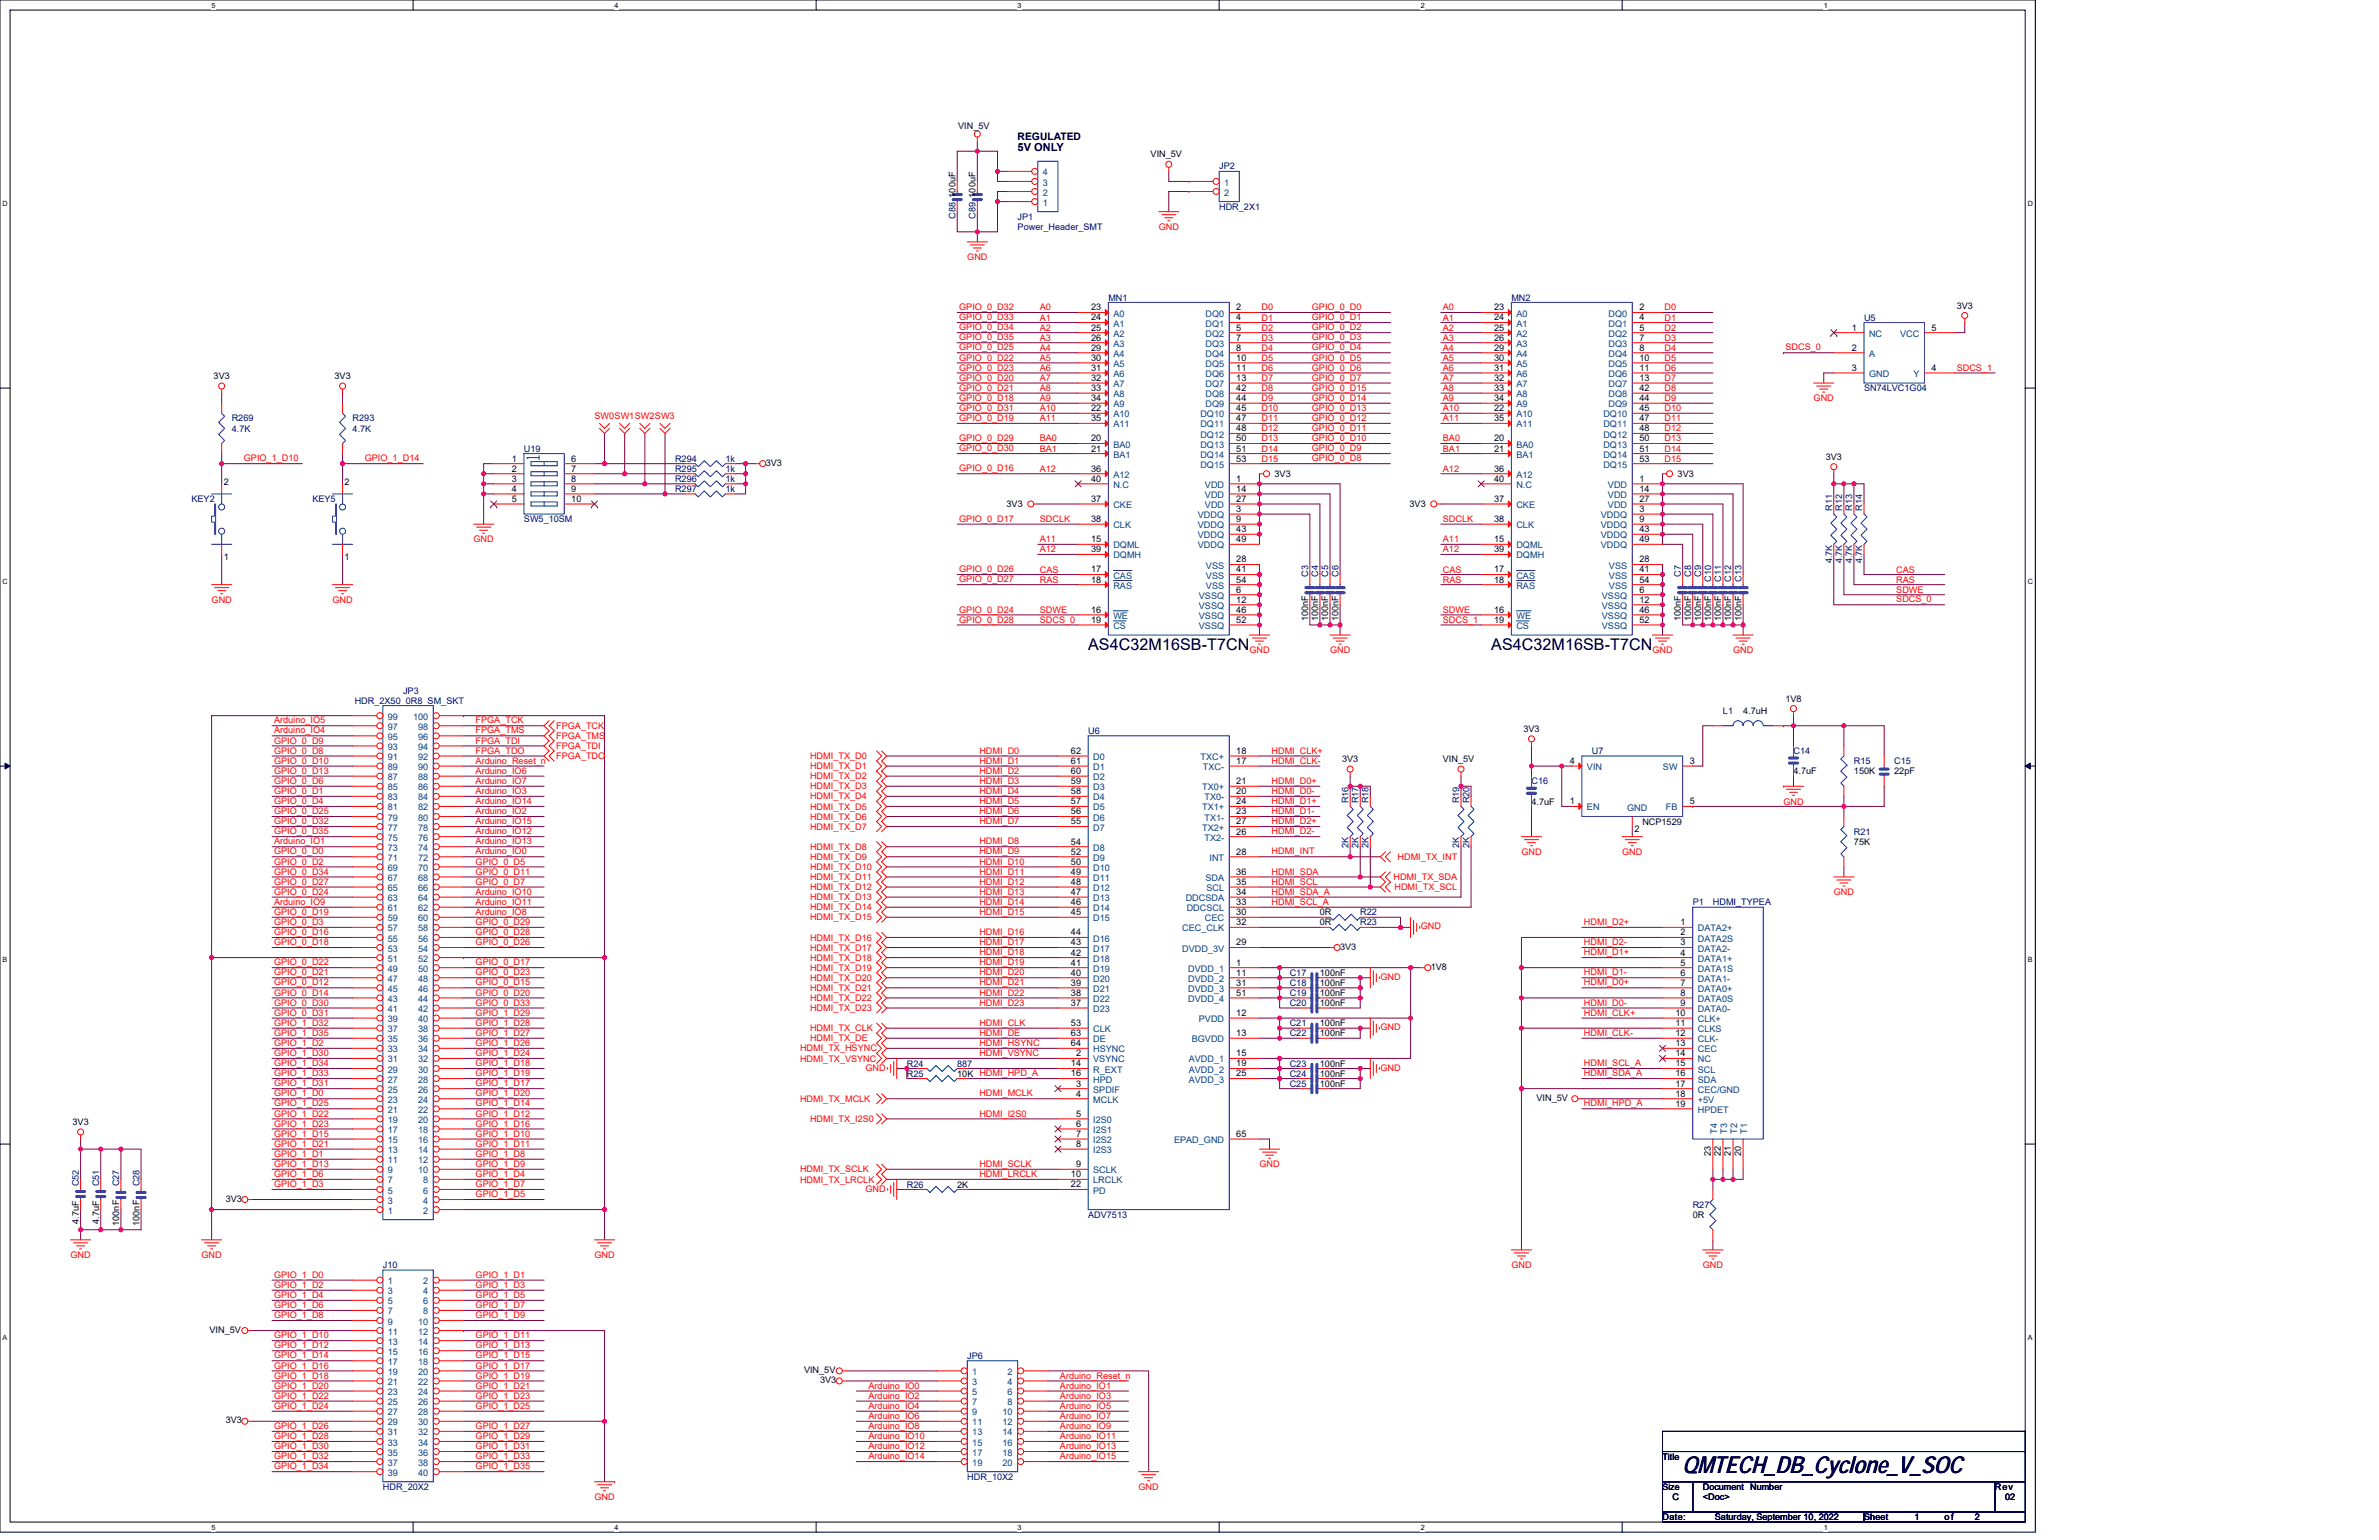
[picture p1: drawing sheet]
<svg xmlns="http://www.w3.org/2000/svg" width="432mm" height="279mm" viewBox="0 0 432 279" stroke-linecap="round" stroke-linejoin="round" font-family="sans-serif">
<defs><g id="words">
<g font-size="4.2">
<text x="305.4" y="267.3">QM</text>
<text x="311" y="267.3">TECH_DB_Cyclone_V_SOC</text>
</g>
<g font-size="2.9">
<text x="197.5" y="117.9">AS4C32M16SB-T7CN</text>
<text x="270.7" y="117.9">AS4C32M16SB-T7CN</text>
</g>
<text font-size="2" x="184.7" y="27.4">5V ONLY</text>
<text font-size="1.9" x="184.7" y="25.5">REGULATED</text>
<g font-size="1.6">
<text x="173.9" y="23.4">VIN_5V</text>
<text x="208.9" y="28.5">VIN_5V</text>
<text x="173.4" y="35.8" transform="rotate(-90 173.4 35.8)">100uF</text>
<text x="177.1" y="35.8" transform="rotate(-90 177.1 35.8)">100uF</text>
<text x="198" y="56.3">23</text>
<text x="198" y="58.1">24</text>
<text x="198" y="60">25</text>
<text x="224.4" y="56.3">2</text>
<text x="224.4" y="58.1">4</text>
<text x="224.4" y="60">5</text>
<text x="271.2" y="56.3">23</text>
<text x="271.2" y="58.1">24</text>
<text x="271.2" y="60">25</text>
<text x="297.5" y="56.3">2</text>
<text x="297.5" y="58.1">4</text>
<text x="297.5" y="60">5</text>
<text x="336.1" y="60">1</text>
<text x="350.6" y="60">5</text>
<text x="355.2" y="56">3V3</text>
<text x="198" y="61.8">26</text>
<text x="198" y="63.6">29</text>
<text x="198" y="65.5">30</text>
<text x="224.4" y="61.8">7</text>
<text x="224.4" y="63.6">8</text>
<text x="224.4" y="65.5">10</text>
<text x="271.2" y="61.8">26</text>
<text x="271.2" y="63.6">29</text>
<text x="271.2" y="65.5">30</text>
<text x="297.5" y="61.8">7</text>
<text x="297.5" y="63.6">8</text>
<text x="297.5" y="65.5">10</text>
<text x="336.1" y="63.6">2</text>
<text x="38.8" y="68.8">3V3</text>
<text x="60.7" y="68.8">3V3</text>
<text x="198" y="67.3">31</text>
<text x="198" y="69.1">32</text>
<text x="198" y="70.9">33</text>
<text x="224.4" y="67.3">11</text>
<text x="224.4" y="69.1">13</text>
<text x="224.4" y="70.9">42</text>
<text x="271.2" y="67.3">31</text>
<text x="271.2" y="69.1">32</text>
<text x="271.2" y="70.9">33</text>
<text x="297.5" y="67.3">11</text>
<text x="297.5" y="69.1">13</text>
<text x="297.5" y="70.9">42</text>
<text x="336.1" y="67.3">3</text>
<text x="350.6" y="67.3">4</text>
<text x="198" y="72.8">34</text>
<text x="198" y="74.6">22</text>
<text x="198" y="76.4">35</text>
<text x="224.4" y="74.6">45</text>
<text x="224.4" y="76.4">47</text>
<text x="224.4" y="72.8">44</text>
<text x="271.2" y="72.8">34</text>
<text x="271.2" y="74.6">22</text>
<text x="271.2" y="76.4">35</text>
<text x="297.5" y="72.8">44</text>
<text x="297.5" y="74.6">45</text>
<text x="297.5" y="76.4">47</text>
<text x="92.9" y="83.8">1</text>
<text x="103.7" y="83.8">6</text>
<text x="198" y="80.1">20</text>
<text x="198" y="81.9">21</text>
<text x="224.4" y="78.3">48</text>
<text x="224.4" y="80.1">50</text>
<text x="224.4" y="81.9">51</text>
<text x="224.4" y="83.8">53</text>
<text x="271.2" y="80.1">20</text>
<text x="271.2" y="81.9">21</text>
<text x="297.5" y="78.3">48</text>
<text x="297.5" y="80.1">50</text>
<text x="297.5" y="81.9">51</text>
<text x="297.5" y="83.8">53</text>
<text x="331.4" y="83.4">3V3</text>
<text x="40.6" y="88">2</text>
<text x="62.6" y="88">2</text>
<text x="92.9" y="85.6">2</text>
<text x="92.9" y="87.4">3</text>
<text x="92.9" y="89.2">4</text>
<text x="103.7" y="85.6">7</text>
<text x="103.7" y="87.4">8</text>
<text x="103.7" y="89.2">9</text>
<text x="139" y="84.5">3V3</text>
<text x="198" y="85.6">36</text>
<text x="198" y="87.4">40</text>
<text x="224.4" y="87.4">1</text>
<text x="224.4" y="89.2">14</text>
<text x="231.3" y="86.5">3V3</text>
<text x="271.2" y="85.6">36</text>
<text x="271.2" y="87.4">40</text>
<text x="297.5" y="87.4">1</text>
<text x="297.5" y="89.2">14</text>
<text x="304.5" y="86.5">3V3</text>
<text x="92.9" y="91.1">5</text>
<text x="103.7" y="91.1">10</text>
<text x="182.7" y="92">3V3</text>
<text x="198" y="94.7">38</text>
<text x="198" y="91.1">37</text>
<text x="224.4" y="91.1">27</text>
<text x="224.4" y="92.9">3</text>
<text x="224.4" y="94.7">9</text>
<text x="255.8" y="92">3V3</text>
<text x="271.2" y="94.7">38</text>
<text x="271.2" y="91.1">37</text>
<text x="297.5" y="91.1">27</text>
<text x="297.5" y="92.9">3</text>
<text x="297.5" y="94.7">9</text>
<text x="40.6" y="101.5">1</text>
<text x="62.6" y="101.5">1</text>
<text x="198" y="98.4">15</text>
<text x="198" y="100.2">39</text>
<text x="224.4" y="96.6">43</text>
<text x="224.4" y="98.4">49</text>
<text x="271.2" y="98.4">15</text>
<text x="271.2" y="100.2">39</text>
<text x="297.5" y="96.6">43</text>
<text x="297.5" y="98.4">49</text>
<text x="198" y="103.9">17</text>
<text x="198" y="105.7">18</text>
<text x="224.4" y="102">28</text>
<text x="224.4" y="103.9">41</text>
<text x="224.4" y="105.7">54</text>
<text x="224.4" y="107.5">6</text>
<text x="271.2" y="103.9">17</text>
<text x="271.2" y="105.7">18</text>
<text x="297.5" y="107.5">6</text>
<text x="297.5" y="102">28</text>
<text x="297.5" y="103.9">41</text>
<text x="297.5" y="105.7">54</text>
<text x="198" y="111.2">16</text>
<text x="198" y="113">19</text>
<text x="224.4" y="109.4">12</text>
<text x="224.4" y="111.2">46</text>
<text x="224.4" y="113">52</text>
<text x="237.4" y="112.7" transform="rotate(-90 237.4 112.7)">100nF</text>
<text x="239.3" y="112.7" transform="rotate(-90 239.3 112.7)">100nF</text>
<text x="241.1" y="112.7" transform="rotate(-90 241.1 112.7)">100nF</text>
<text x="242.9" y="112.7" transform="rotate(-90 242.9 112.7)">100nF</text>
<text x="271.2" y="111.2">16</text>
<text x="271.2" y="113">19</text>
<text x="297.5" y="109.4">12</text>
<text x="297.5" y="111.2">46</text>
<text x="297.5" y="113">52</text>
<text x="305.1" y="112.7" transform="rotate(-90 305.1 112.7)">100nF</text>
<text x="306.9" y="112.7" transform="rotate(-90 306.9 112.7)">100nF</text>
<text x="308.8" y="112.7" transform="rotate(-90 308.8 112.7)">100nF</text>
<text x="310.6" y="112.7" transform="rotate(-90 310.6 112.7)">100nF</text>
<text x="312.4" y="112.7" transform="rotate(-90 312.4 112.7)">100nF</text>
<text x="314.2" y="112.7" transform="rotate(-90 314.2 112.7)">100nF</text>
<text x="316.1" y="112.7" transform="rotate(-90 316.1 112.7)">100nF</text>
<text x="316.4" y="129.5">4.7uH</text>
<text x="324.1" y="127.3">1V8</text>
<text x="194.4" y="136.8">62</text>
<text x="224.4" y="136.8">18</text>
<text x="276.5" y="132.8">3V3</text>
<text x="194.4" y="142.3">59</text>
<text x="194.4" y="140.4">60</text>
<text x="194.4" y="138.6">61</text>
<text x="224.4" y="142.3">21</text>
<text x="224.4" y="138.6">17</text>
<text x="243.6" y="138.3">3V3</text>
<text x="261.9" y="138.3">VIN_5V</text>
<text x="284.9" y="138.6">4</text>
<text x="306.7" y="138.6">3</text>
<text x="325.5" y="140.5">4.7uF</text>
<text x="336.5" y="140.5">150K</text>
<text x="343.8" y="140.5">22pF</text>
<text x="194.4" y="149.6">55</text>
<text x="194.4" y="147.8">56</text>
<text x="194.4" y="145.9">57</text>
<text x="194.4" y="144.1">58</text>
<text x="224.4" y="144.1">20</text>
<text x="224.4" y="147.8">23</text>
<text x="224.4" y="145.9">24</text>
<text x="224.4" y="149.6">27</text>
<text x="278" y="146">4.7uF</text>
<text x="284.9" y="145.9">1</text>
<text x="298.1" y="149.6">NCP1529</text>
<text x="306.7" y="145.9">5</text>
<text x="194.4" y="155.1">52</text>
<text x="194.4" y="153.2">54</text>
<text x="224.4" y="151.4">26</text>
<text x="224.4" y="155.1">28</text>
<text x="296.6" y="150.9">2</text>
<text x="336.5" y="153.3">75K</text>
<text x="194.4" y="160.6">48</text>
<text x="194.4" y="158.7">49</text>
<text x="194.4" y="156.9">50</text>
<text x="224.4" y="160.6">35</text>
<text x="224.4" y="158.7">36</text>
<text x="194.4" y="166">45</text>
<text x="194.4" y="164.2">46</text>
<text x="194.4" y="162.4">47</text>
<text x="224.4" y="167.9">32</text>
<text x="224.4" y="164.2">33</text>
<text x="224.4" y="162.4">34</text>
<text x="224.4" y="166">30</text>
<text x="239.6" y="166.1">0R</text>
<text x="239.6" y="167.9">0R</text>
<text x="305" y="167.9">1</text>
<text x="194.4" y="173.4">42</text>
<text x="194.4" y="171.5">43</text>
<text x="194.4" y="169.7">44</text>
<text x="224.4" y="171.5">29</text>
<text x="243.2" y="172.3">3V3</text>
<text x="305" y="169.7">2</text>
<text x="305" y="171.5">3</text>
<text x="305" y="173.4">4</text>
<text x="194.4" y="178.8">39</text>
<text x="194.4" y="177">40</text>
<text x="194.4" y="175.2">41</text>
<text x="224.4" y="175.2">1</text>
<text x="224.4" y="177">11</text>
<text x="224.4" y="178.8">31</text>
<text x="239.6" y="178.9">100nF</text>
<text x="239.6" y="177.1">100nF</text>
<text x="259.7" y="176">1V8</text>
<text x="305" y="175.2">5</text>
<text x="305" y="177">6</text>
<text x="305" y="178.8">7</text>
<text x="194.4" y="182.5">37</text>
<text x="194.4" y="180.7">38</text>
<text x="224.4" y="180.7">51</text>
<text x="224.4" y="184.3">12</text>
<text x="239.6" y="180.7">100nF</text>
<text x="239.6" y="182.5">100nF</text>
<text x="304.1" y="184.3">10</text>
<text x="305" y="180.7">8</text>
<text x="305" y="182.5">9</text>
<text x="194.4" y="186.2">53</text>
<text x="194.4" y="188">63</text>
<text x="194.4" y="189.8">64</text>
<text x="195.3" y="191.6">2</text>
<text x="224.4" y="188">13</text>
<text x="224.4" y="191.6">15</text>
<text x="239.6" y="186.2">100nF</text>
<text x="239.6" y="188">100nF</text>
<text x="304.1" y="186.2">11</text>
<text x="304.1" y="188">12</text>
<text x="304.1" y="189.8">13</text>
<text x="304.1" y="191.6">14</text>
<text x="173.7" y="195.3">10K HDMI_HPD_A</text>
<text x="194.4" y="193.5">14</text>
<text x="194.4" y="195.3">16</text>
<text x="195.3" y="197.1">3</text>
<text x="224.4" y="193.5">19</text>
<text x="224.4" y="195.3">25</text>
<text x="239.6" y="193.5">100nF</text>
<text x="239.6" y="195.3">100nF</text>
<text x="239.6" y="197.2">100nF</text>
<text x="304.1" y="193.5">15</text>
<text x="304.1" y="195.3">16</text>
<text x="304.1" y="197.1">17</text>
<text x="195.3" y="199">4</text>
<text x="195.3" y="202.6">5</text>
<text x="278.9" y="199.7">VIN_5V</text>
<text x="304.1" y="199">18</text>
<text x="304.1" y="200.8">19</text>
<text x="13.2" y="204.1">3V3</text>
<text x="195.3" y="204.5">6</text>
<text x="195.3" y="206.3">7</text>
<text x="195.3" y="208.1">8</text>
<text x="224.4" y="206.3">65</text>
<text x="310.5" y="209.8" transform="rotate(-90 310.5 209.8)">23</text>
<text x="312.4" y="209.8" transform="rotate(-90 312.4 209.8)">22</text>
<text x="314.2" y="209.8" transform="rotate(-90 314.2 209.8)">21</text>
<text x="316" y="209.8" transform="rotate(-90 316 209.8)">20</text>
<text x="173.7" y="215.5">2K</text>
<text x="194.4" y="213.6">10</text>
<text x="194.4" y="215.4">22</text>
<text x="195.3" y="211.8">9</text>
<text x="41" y="218">3V3</text>
<text x="307.2" y="220.9">0R</text>
<text x="14.3" y="222" transform="rotate(-90 14.3 222)">4.7uF</text>
<text x="18" y="222" transform="rotate(-90 18 222)">4.7uF</text>
<text x="21.6" y="222.4" transform="rotate(-90 21.6 222.4)">100nF</text>
<text x="25.3" y="222.4" transform="rotate(-90 25.3 222.4)">100nF</text>
<text x="38" y="241.8">VIN_5V</text>
<text x="145.9" y="249.1">VIN_5V</text>
<text x="148.9" y="250.9">3V3</text>
<text x="41" y="258.2">3V3</text>
<text x="301.8" y="264.8">Title</text>
<text x="301.8" y="270.3">Size</text>
<text x="301.8" y="275.8">Date:</text>
<text x="303.6" y="272.1">C</text>
<text x="309.1" y="270.3">Document Number</text>
<text x="309.1" y="272.1">&lt;Doc&gt;</text>
<text x="311.3" y="275.8">Saturday, September 10, 2022</text>
<text x="338.3" y="275.8">Sheet</text>
<text x="347.5" y="275.8">1</text>
<text x="353" y="275.8">of</text>
<text x="358.4" y="275.8">2</text>
<text x="362.1" y="270.3">Rev</text>
<text x="363.9" y="272.1">02</text>
</g>
<g font-size="1.6" fill="#004080">
<text x="189.3" y="35.5">2</text>
<text x="189.3" y="33.7">3</text>
<text x="189.3" y="31.8">4</text>
<text x="222.2" y="33.7">1</text>
<text x="222.2" y="35.5">2</text>
<text x="189.3" y="37.3">1</text>
<text x="202.1" y="57.4">A0</text>
<text x="202.1" y="59.3">A1</text>
<text x="218.8" y="57.4">DQ0</text>
<text x="218.8" y="59.3">DQ1</text>
<text x="275.2" y="57.4">A0</text>
<text x="275.2" y="59.3">A1</text>
<text x="291.9" y="57.4">DQ0</text>
<text x="291.9" y="59.3">DQ1</text>
<text x="202.1" y="61.1">A2</text>
<text x="202.1" y="62.9">A3</text>
<text x="202.1" y="64.8">A4</text>
<text x="218.8" y="61.1">DQ2</text>
<text x="218.8" y="62.9">DQ3</text>
<text x="218.8" y="64.8">DQ4</text>
<text x="275.2" y="61.1">A2</text>
<text x="275.2" y="62.9">A3</text>
<text x="275.2" y="64.8">A4</text>
<text x="291.9" y="61.1">DQ2</text>
<text x="291.9" y="62.9">DQ3</text>
<text x="291.9" y="64.8">DQ4</text>
<text x="339.2" y="61.1">NC</text>
<text x="339.2" y="64.8">A</text>
<text x="344.9" y="61.1">VCC</text>
<text x="202.1" y="66.6">A5</text>
<text x="202.1" y="68.4">A6</text>
<text x="202.1" y="70.2">A7</text>
<text x="218.8" y="66.6">DQ5</text>
<text x="218.8" y="68.4">DQ6</text>
<text x="218.8" y="70.2">DQ7</text>
<text x="275.2" y="66.6">A5</text>
<text x="275.2" y="68.4">A6</text>
<text x="275.2" y="70.2">A7</text>
<text x="291.9" y="66.6">DQ5</text>
<text x="291.9" y="68.4">DQ6</text>
<text x="291.9" y="70.2">DQ7</text>
<text x="339.2" y="68.4">GND</text>
<text x="347.3" y="68.4">Y</text>
<text x="202.1" y="72.1">A8</text>
<text x="202.1" y="73.9">A9</text>
<text x="202.1" y="75.7">A10</text>
<text x="202.1" y="77.6">A11</text>
<text x="217.9" y="75.7">DQ10</text>
<text x="217.9" y="77.6">DQ11</text>
<text x="218.8" y="72.1">DQ8</text>
<text x="218.8" y="73.9">DQ9</text>
<text x="275.2" y="72.1">A8</text>
<text x="275.2" y="73.9">A9</text>
<text x="275.2" y="75.7">A10</text>
<text x="275.2" y="77.6">A11</text>
<text x="291" y="75.7">DQ10</text>
<text x="291" y="77.6">DQ11</text>
<text x="291.9" y="72.1">DQ8</text>
<text x="291.9" y="73.9">DQ9</text>
<text x="202.1" y="81.2">BA0</text>
<text x="202.1" y="83">BA1</text>
<text x="217.9" y="79.4">DQ12</text>
<text x="217.9" y="81.2">DQ13</text>
<text x="217.9" y="83">DQ14</text>
<text x="275.2" y="81.2">BA0</text>
<text x="275.2" y="83">BA1</text>
<text x="291" y="79.4">DQ12</text>
<text x="291" y="81.2">DQ13</text>
<text x="291" y="83">DQ14</text>
<text x="202.1" y="86.7">A12</text>
<text x="202.1" y="88.5">N.C</text>
<text x="217.9" y="84.9">DQ15</text>
<text x="218.7" y="88.5">VDD</text>
<text x="275.2" y="86.7">A12</text>
<text x="275.2" y="88.5">N.C</text>
<text x="291" y="84.9">DQ15</text>
<text x="291.9" y="88.5">VDD</text>
<text x="202.1" y="95.8">CLK</text>
<text x="202.1" y="92.2">CKE</text>
<text x="217.4" y="94">VDDQ</text>
<text x="217.4" y="95.8">VDDQ</text>
<text x="218.7" y="92.2">VDD</text>
<text x="218.7" y="90.4">VDD</text>
<text x="275.2" y="95.8">CLK</text>
<text x="275.2" y="92.2">CKE</text>
<text x="290.6" y="94">VDDQ</text>
<text x="290.6" y="95.8">VDDQ</text>
<text x="291.9" y="92.2">VDD</text>
<text x="291.9" y="90.4">VDD</text>
<text x="202.1" y="99.5">DQML</text>
<text x="202.1" y="101.3">DQMH</text>
<text x="217.4" y="97.7">VDDQ</text>
<text x="217.4" y="99.5">VDDQ</text>
<text x="275.2" y="99.5">DQML</text>
<text x="275.2" y="101.3">DQMH</text>
<text x="290.6" y="97.7">VDDQ</text>
<text x="290.6" y="99.5">VDDQ</text>
<text x="202.1" y="105">CAS</text>
<text x="202.1" y="106.8">RAS</text>
<text x="218.9" y="103.2">VSS</text>
<text x="218.9" y="105">VSS</text>
<text x="218.9" y="106.8">VSS</text>
<text x="275.2" y="105">CAS</text>
<text x="275.2" y="106.8">RAS</text>
<text x="292" y="103.2">VSS</text>
<text x="292" y="105">VSS</text>
<text x="292" y="106.8">VSS</text>
<text x="202.1" y="112.3">WE</text>
<text x="217.6" y="108.6">VSSQ</text>
<text x="217.6" y="110.5">VSSQ</text>
<text x="217.6" y="112.3">VSSQ</text>
<text x="275.2" y="112.3">WE</text>
<text x="290.7" y="108.6">VSSQ</text>
<text x="290.7" y="110.5">VSSQ</text>
<text x="290.7" y="112.3">VSSQ</text>
<text x="202.1" y="114.1">CS</text>
<text x="217.6" y="114.1">VSSQ</text>
<text x="275.2" y="114.1">CS</text>
<text x="290.7" y="114.1">VSSQ</text>
<text x="70.4" y="130.6">99</text>
<text x="75" y="130.6">100</text>
<text x="70.4" y="137.9">91</text>
<text x="70.4" y="136.1">93</text>
<text x="70.4" y="134.2">95</text>
<text x="70.4" y="132.4">97</text>
<text x="75.9" y="137.9">92</text>
<text x="75.9" y="136.1">94</text>
<text x="75.9" y="134.2">96</text>
<text x="75.9" y="132.4">98</text>
<text x="198.4" y="137.9">D0</text>
<text x="217.9" y="137.9">TXC+</text>
<text x="70.4" y="143.4">85</text>
<text x="70.4" y="141.6">87</text>
<text x="70.4" y="139.7">89</text>
<text x="75.9" y="143.4">86</text>
<text x="75.9" y="141.6">88</text>
<text x="75.9" y="139.7">90</text>
<text x="198.4" y="143.4">D3</text>
<text x="198.4" y="141.6">D2</text>
<text x="198.4" y="139.7">D1</text>
<text x="218.2" y="143.4">TX0+</text>
<text x="218.3" y="139.7">TXC-</text>
<text x="288" y="139.7">VIN</text>
<text x="301.8" y="139.7">SW</text>
<text x="70.4" y="148.9">79</text>
<text x="70.4" y="147">81</text>
<text x="70.4" y="145.2">83</text>
<text x="75.9" y="148.9">80</text>
<text x="75.9" y="147">82</text>
<text x="75.9" y="145.2">84</text>
<text x="198.4" y="148.9">D6</text>
<text x="198.4" y="147">D5</text>
<text x="198.4" y="145.2">D4</text>
<text x="218.2" y="147">TX1+</text>
<text x="218.6" y="145.2">TX0-</text>
<text x="218.6" y="148.9">TX1-</text>
<text x="288" y="147">EN</text>
<text x="295.4" y="147.2">GND</text>
<text x="302.4" y="147">FB</text>
<text x="70.4" y="154.4">73</text>
<text x="70.4" y="152.5">75</text>
<text x="70.4" y="150.7">77</text>
<text x="75.9" y="154.4">74</text>
<text x="75.9" y="152.5">76</text>
<text x="75.9" y="150.7">78</text>
<text x="198.4" y="154.4">D8</text>
<text x="198.4" y="150.7">D7</text>
<text x="218.2" y="150.7">TX2+</text>
<text x="218.6" y="152.5">TX2-</text>
<text x="70.4" y="161.7">65</text>
<text x="70.4" y="159.8">67</text>
<text x="70.4" y="158">69</text>
<text x="70.4" y="156.2">71</text>
<text x="75.9" y="161.7">66</text>
<text x="75.9" y="159.8">68</text>
<text x="75.9" y="158">70</text>
<text x="75.9" y="156.2">72</text>
<text x="198.4" y="161.7">D12</text>
<text x="198.4" y="159.8">D11</text>
<text x="198.4" y="158">D10</text>
<text x="198.4" y="156.2">D9</text>
<text x="218.8" y="159.8">SDA</text>
<text x="219" y="161.7">SCL</text>
<text x="219.5" y="156.2">INT</text>
<text x="70.4" y="167.2">59</text>
<text x="70.4" y="165.3">61</text>
<text x="70.4" y="163.5">63</text>
<text x="75.9" y="167.2">60</text>
<text x="75.9" y="165.3">62</text>
<text x="75.9" y="163.5">64</text>
<text x="198.4" y="167.2">D15</text>
<text x="198.4" y="165.3">D14</text>
<text x="198.4" y="163.5">D13</text>
<text x="215.2" y="163.5">DDCSDA</text>
<text x="215.4" y="165.3">DDCSCL</text>
<text x="218.7" y="167.2">CEC</text>
<text x="70.4" y="172.7">53</text>
<text x="70.4" y="170.8">55</text>
<text x="70.4" y="169">57</text>
<text x="75.9" y="172.7">54</text>
<text x="75.9" y="170.8">56</text>
<text x="75.9" y="169">58</text>
<text x="198.4" y="172.7">D17</text>
<text x="198.4" y="170.8">D16</text>
<text x="214.6" y="172.7">DVDD_3V</text>
<text x="214.6" y="169">CEC_CLK</text>
<text x="308.2" y="169">DATA2+</text>
<text x="308.2" y="170.8">DATA2S</text>
<text x="308.2" y="172.7">DATA2-</text>
<text x="70.4" y="180">45</text>
<text x="70.4" y="178.1">47</text>
<text x="70.4" y="176.3">49</text>
<text x="70.4" y="174.5">51</text>
<text x="75.9" y="180">46</text>
<text x="75.9" y="178.1">48</text>
<text x="75.9" y="176.3">50</text>
<text x="75.9" y="174.5">52</text>
<text x="198.4" y="180">D21</text>
<text x="198.4" y="178.1">D20</text>
<text x="198.4" y="176.3">D19</text>
<text x="198.4" y="174.5">D18</text>
<text x="215.7" y="176.3">DVDD_1</text>
<text x="215.7" y="178.1">DVDD_2</text>
<text x="215.7" y="180">DVDD_3</text>
<text x="308.2" y="174.5">DATA1+</text>
<text x="308.2" y="176.3">DATA1S</text>
<text x="308.2" y="178.1">DATA1-</text>
<text x="308.2" y="180">DATA0+</text>
<text x="70.4" y="185.5">39</text>
<text x="70.4" y="183.6">41</text>
<text x="70.4" y="181.8">43</text>
<text x="75.9" y="185.5">40</text>
<text x="75.9" y="183.6">42</text>
<text x="75.9" y="181.8">44</text>
<text x="198.4" y="183.6">D23</text>
<text x="198.4" y="181.8">D22</text>
<text x="215.7" y="181.8">DVDD_4</text>
<text x="217.6" y="185.5">PVDD</text>
<text x="308.2" y="181.8">DATA0S</text>
<text x="308.2" y="183.6">DATA0-</text>
<text x="308.2" y="185.5">CLK+</text>
<text x="70.4" y="190.9">33</text>
<text x="70.4" y="189.1">35</text>
<text x="70.4" y="187.3">37</text>
<text x="75.9" y="190.9">34</text>
<text x="75.9" y="189.1">36</text>
<text x="75.9" y="187.3">38</text>
<text x="198.4" y="187.3">CLK</text>
<text x="198.4" y="189.1">DE</text>
<text x="198.4" y="190.9">HSYNC</text>
<text x="216.3" y="189.1">BGVDD</text>
<text x="308.2" y="187.3">CLKS</text>
<text x="308.2" y="189.1">CLK-</text>
<text x="308.2" y="190.9">CEC</text>
<text x="70.4" y="196.4">27</text>
<text x="70.4" y="194.6">29</text>
<text x="70.4" y="192.8">31</text>
<text x="75.9" y="196.4">28</text>
<text x="75.9" y="194.6">30</text>
<text x="75.9" y="192.8">32</text>
<text x="198.4" y="192.8">VSYNC</text>
<text x="198.4" y="194.6">R_EXT</text>
<text x="198.4" y="196.4">HPD</text>
<text x="215.8" y="192.8">AVDD_1</text>
<text x="215.8" y="194.6">AVDD_2</text>
<text x="215.8" y="196.4">AVDD_3</text>
<text x="308.2" y="192.8">NC</text>
<text x="308.2" y="194.6">SCL</text>
<text x="308.2" y="196.4">SDA</text>
<text x="70.4" y="203.7">19</text>
<text x="70.4" y="201.9">21</text>
<text x="70.4" y="200.1">23</text>
<text x="70.4" y="198.3">25</text>
<text x="75.9" y="203.7">20</text>
<text x="75.9" y="201.9">22</text>
<text x="75.9" y="200.1">24</text>
<text x="75.9" y="198.3">26</text>
<text x="198.4" y="198.3">SPDIF</text>
<text x="198.4" y="200.1">MCLK</text>
<text x="198.4" y="203.7">I2S0</text>
<text x="308.2" y="198.3">CEC/GND</text>
<text x="308.2" y="200.1">+5V</text>
<text x="308.2" y="201.9">HPDET</text>
<text x="70.4" y="209.2">13</text>
<text x="70.4" y="207.4">15</text>
<text x="70.4" y="205.6">17</text>
<text x="75.9" y="209.2">14</text>
<text x="75.9" y="207.4">16</text>
<text x="75.9" y="205.6">18</text>
<text x="198.4" y="205.6">I2S1</text>
<text x="198.4" y="207.4">I2S2</text>
<text x="198.4" y="209.2">I2S3</text>
<text x="213.1" y="207.4">EPAD_GND</text>
<text x="311.7" y="205.7" transform="rotate(-90 311.7 205.7)">T4</text>
<text x="313.5" y="205.7" transform="rotate(-90 313.5 205.7)">T3</text>
<text x="315.3" y="205.7" transform="rotate(-90 315.3 205.7)">T2</text>
<text x="317.1" y="205.7" transform="rotate(-90 317.1 205.7)">T1</text>
<text x="70.4" y="214.7">7</text>
<text x="70.4" y="212.9">9</text>
<text x="70.4" y="211.1">11</text>
<text x="75.9" y="212.9">10</text>
<text x="75.9" y="211.1">12</text>
<text x="76.8" y="214.7">8</text>
<text x="198.4" y="212.9">SCLK</text>
<text x="198.4" y="214.7">LRCLK</text>
<text x="70.4" y="220.2">1</text>
<text x="70.4" y="218.4">3</text>
<text x="70.4" y="216.5">5</text>
<text x="76.8" y="220.2">2</text>
<text x="76.8" y="218.4">4</text>
<text x="76.8" y="216.5">6</text>
<text x="198.4" y="216.5">PD</text>
<text x="70.4" y="233">1</text>
<text x="76.8" y="233">2</text>
<text x="70.4" y="234.8">3</text>
<text x="70.4" y="236.7">5</text>
<text x="70.4" y="238.5">7</text>
<text x="76.8" y="234.8">4</text>
<text x="76.8" y="236.7">6</text>
<text x="76.8" y="238.5">8</text>
<text x="70.4" y="240.3">9</text>
<text x="70.4" y="242.1">11</text>
<text x="70.4" y="244">13</text>
<text x="70.4" y="245.8">15</text>
<text x="75.9" y="240.3">10</text>
<text x="75.9" y="242.1">12</text>
<text x="75.9" y="244">14</text>
<text x="75.9" y="245.8">16</text>
<text x="70.4" y="247.6">17</text>
<text x="70.4" y="249.5">19</text>
<text x="70.4" y="251.3">21</text>
<text x="75.9" y="247.6">18</text>
<text x="75.9" y="249.5">20</text>
<text x="75.9" y="251.3">22</text>
<text x="176.5" y="249.5">1</text>
<text x="176.5" y="251.3">3</text>
<text x="182.9" y="249.5">2</text>
<text x="182.9" y="251.3">4</text>
<text x="70.4" y="253.1">23</text>
<text x="70.4" y="254.9">25</text>
<text x="70.4" y="256.8">27</text>
<text x="75.9" y="253.1">24</text>
<text x="75.9" y="254.9">26</text>
<text x="75.9" y="256.8">28</text>
<text x="176.5" y="253.1">5</text>
<text x="176.5" y="254.9">7</text>
<text x="176.5" y="256.8">9</text>
<text x="182" y="256.8">10</text>
<text x="182.9" y="253.1">6</text>
<text x="182.9" y="254.9">8</text>
<text x="70.4" y="258.6">29</text>
<text x="70.4" y="260.4">31</text>
<text x="70.4" y="262.3">33</text>
<text x="75.9" y="258.6">30</text>
<text x="75.9" y="260.4">32</text>
<text x="75.9" y="262.3">34</text>
<text x="176.5" y="258.6">11</text>
<text x="176.5" y="260.4">13</text>
<text x="176.5" y="262.3">15</text>
<text x="182" y="258.6">12</text>
<text x="182" y="260.4">14</text>
<text x="182" y="262.3">16</text>
<text x="70.4" y="264.1">35</text>
<text x="70.4" y="265.9">37</text>
<text x="70.4" y="267.7">39</text>
<text x="75.9" y="264.1">36</text>
<text x="75.9" y="265.9">38</text>
<text x="75.9" y="267.7">40</text>
<text x="176.5" y="264.1">17</text>
<text x="176.5" y="265.9">19</text>
<text x="182" y="264.1">18</text>
<text x="182" y="265.9">20</text>
</g>
<g font-size="1.6" fill="#000080">
<text x="221.3" y="30.7">JP2</text>
<text x="173.4" y="39.7" transform="rotate(-90 173.4 39.7)">C88</text>
<text x="177.1" y="39.7" transform="rotate(-90 177.1 39.7)">C89</text>
<text x="184.7" y="39.9">JP1</text>
<text x="184.7" y="41.7">Power_Header_SMT</text>
<text x="221.3" y="38.1">HDR_2X1</text>
<text x="201.2" y="54.5">MN1</text>
<text x="274.3" y="54.5">MN2</text>
<text x="338.3" y="58.2">U5</text>
<text x="338.3" y="71">SN74LVC1G04</text>
<text x="42.1" y="76.5">R269</text>
<text x="64" y="76.5">R293</text>
<text x="42.1" y="78.3">4.7K</text>
<text x="64" y="78.3">4.7K</text>
<text x="95.1" y="82">U19</text>
<text x="122.5" y="83.8">R294</text>
<text x="131.7" y="83.8">1k</text>
<text x="122.5" y="85.6">R295</text>
<text x="122.5" y="87.4">R296</text>
<text x="122.5" y="89.3">R297</text>
<text x="131.7" y="85.6">1k</text>
<text x="131.7" y="87.4">1k</text>
<text x="131.7" y="89.3">1k</text>
<text x="34.7" y="91.1">KEY2</text>
<text x="56.7" y="91.1">KEY5</text>
<text x="95.1" y="94.8">SW5_10SM</text>
<text x="332.5" y="92.7" transform="rotate(-90 332.5 92.7)">R11</text>
<text x="334.4" y="92.7" transform="rotate(-90 334.4 92.7)">R12</text>
<text x="336.2" y="92.7" transform="rotate(-90 336.2 92.7)">R13</text>
<text x="338" y="92.7" transform="rotate(-90 338 92.7)">R14</text>
<text x="237.4" y="104.6" transform="rotate(-90 237.4 104.6)">C3</text>
<text x="239.3" y="104.6" transform="rotate(-90 239.3 104.6)">C4</text>
<text x="241.1" y="104.6" transform="rotate(-90 241.1 104.6)">C5</text>
<text x="242.9" y="104.6" transform="rotate(-90 242.9 104.6)">C6</text>
<text x="305.1" y="104.6" transform="rotate(-90 305.1 104.6)">C7</text>
<text x="306.9" y="104.6" transform="rotate(-90 306.9 104.6)">C8</text>
<text x="308.8" y="104.6" transform="rotate(-90 308.8 104.6)">C9</text>
<text x="310.6" y="105.5" transform="rotate(-90 310.6 105.5)">C10</text>
<text x="312.4" y="105.5" transform="rotate(-90 312.4 105.5)">C11</text>
<text x="314.2" y="105.5" transform="rotate(-90 314.2 105.5)">C12</text>
<text x="316.1" y="105.5" transform="rotate(-90 316.1 105.5)">C13</text>
<text x="332.5" y="102.2" transform="rotate(-90 332.5 102.2)">4.7K</text>
<text x="334.4" y="102.2" transform="rotate(-90 334.4 102.2)">4.7K</text>
<text x="336.2" y="102.2" transform="rotate(-90 336.2 102.2)">4.7K</text>
<text x="338" y="102.2" transform="rotate(-90 338 102.2)">4.7K</text>
<text x="73.2" y="125.8">JP3</text>
<text x="64.4" y="127.7">HDR_2X50_0R8_SM_SKT</text>
<text x="312.7" y="129.5">L1</text>
<text x="197.5" y="133.2">U6</text>
<text x="289" y="136.8">U7</text>
<text x="325.5" y="136.8">C14</text>
<text x="278" y="142.3">C16</text>
<text x="336.5" y="138.6">R15</text>
<text x="343.8" y="138.6">C15</text>
<text x="244.7" y="145.8" transform="rotate(-90 244.7 145.8)">R16</text>
<text x="246.6" y="145.8" transform="rotate(-90 246.6 145.8)">R17</text>
<text x="248.4" y="145.8" transform="rotate(-90 248.4 145.8)">R18</text>
<text x="264.9" y="145.8" transform="rotate(-90 264.9 145.8)">R19</text>
<text x="266.7" y="145.8" transform="rotate(-90 266.7 145.8)">R20</text>
<text x="244.7" y="153.8" transform="rotate(-90 244.7 153.8)">2K</text>
<text x="246.6" y="153.8" transform="rotate(-90 246.6 153.8)">2K</text>
<text x="248.4" y="153.8" transform="rotate(-90 248.4 153.8)">2K</text>
<text x="264.9" y="153.8" transform="rotate(-90 264.9 153.8)">2K</text>
<text x="266.7" y="153.8" transform="rotate(-90 266.7 153.8)">2K</text>
<text x="336.5" y="151.4">R21</text>
<text x="246.9" y="166.1">R22</text>
<text x="246.9" y="167.9">R23</text>
<text x="307.2" y="164.2">P1</text>
<text x="310.9" y="164.2">HDMI_TYPEA</text>
<text x="234.1" y="178.9">C18</text>
<text x="234.1" y="177.1">C17</text>
<text x="234.1" y="180.7">C19</text>
<text x="234.1" y="182.5">C20</text>
<text x="234.1" y="186.2">C21</text>
<text x="234.1" y="188">C22</text>
<text x="164.6" y="193.5">R24</text>
<text x="164.6" y="195.3">R25</text>
<text x="173.7" y="193.5">887</text>
<text x="234.1" y="193.5">C23</text>
<text x="234.1" y="195.3">C24</text>
<text x="234.1" y="197.2">C25</text>
<text x="14.3" y="215.3" transform="rotate(-90 14.3 215.3)">C52</text>
<text x="18" y="215.3" transform="rotate(-90 18 215.3)">C51</text>
<text x="21.6" y="215.3" transform="rotate(-90 21.6 215.3)">C27</text>
<text x="25.3" y="215.3" transform="rotate(-90 25.3 215.3)">C28</text>
<text x="164.6" y="215.5">R26</text>
<text x="197.5" y="220.9">ADV7513</text>
<text x="307.2" y="219.1">R27</text>
<text x="69.5" y="230.1">J10</text>
<text x="175.6" y="246.5">JP6</text>
<text x="175.6" y="268.5">HDR_10X2</text>
<text x="69.5" y="270.3">HDR_20X2</text>
</g>
<g font-size="1.6" fill="#f00">
<text x="210.3" y="41.7">GND</text>
<text x="175.6" y="47.2">GND</text>
<text x="174.1" y="58.1">GPIO_0_D33</text>
<text x="174.1" y="56.3">GPIO_0_D32</text>
<text x="174.1" y="59.9">GPIO_0_D34</text>
<text x="188.7" y="58.2">A1</text>
<text x="188.7" y="56.3">A0</text>
<text x="188.7" y="60">A2</text>
<text x="229" y="60">D2</text>
<text x="229" y="56.3">D0</text>
<text x="229" y="58.2">D1</text>
<text x="238.1" y="59.9">GPIO_0_D2</text>
<text x="238.1" y="56.3">GPIO_0_D0</text>
<text x="238.1" y="58.1">GPIO_0_D1</text>
<text x="261.9" y="58.2">A1</text>
<text x="261.9" y="56.3">A0</text>
<text x="261.9" y="60">A2</text>
<text x="302.1" y="60">D2</text>
<text x="302.1" y="56.3">D0</text>
<text x="302.1" y="58.2">D1</text>
<text x="174.1" y="63.6">GPIO_0_D25</text>
<text x="174.1" y="61.7">GPIO_0_D35</text>
<text x="174.1" y="65.4">GPIO_0_D22</text>
<text x="188.7" y="63.6">A4</text>
<text x="188.7" y="61.8">A3</text>
<text x="188.7" y="65.5">A5</text>
<text x="229" y="63.6">D4</text>
<text x="229" y="65.5">D5</text>
<text x="229" y="61.8">D3</text>
<text x="238.1" y="63.6">GPIO_0_D4</text>
<text x="238.1" y="65.4">GPIO_0_D5</text>
<text x="238.1" y="61.7">GPIO_0_D3</text>
<text x="261.9" y="63.6">A4</text>
<text x="261.9" y="61.8">A3</text>
<text x="261.9" y="65.5">A5</text>
<text x="302.1" y="63.6">D4</text>
<text x="302.1" y="65.5">D5</text>
<text x="302.1" y="61.8">D3</text>
<text x="324.1" y="63.6">SDCS_0</text>
<text x="174.1" y="70.9">GPIO_0_D21</text>
<text x="174.1" y="67.2">GPIO_0_D23</text>
<text x="174.1" y="69.1">GPIO_0_D20</text>
<text x="188.7" y="71">A8</text>
<text x="188.7" y="67.3">A6</text>
<text x="188.7" y="69.1">A7</text>
<text x="229" y="67.3">D6</text>
<text x="229" y="69.1">D7</text>
<text x="229" y="71">D8</text>
<text x="238.1" y="67.2">GPIO_0_D6</text>
<text x="238.1" y="69.1">GPIO_0_D7</text>
<text x="238.1" y="70.9">GPIO_0_D15</text>
<text x="261.9" y="71">A8</text>
<text x="261.9" y="67.3">A6</text>
<text x="261.9" y="69.1">A7</text>
<text x="302.1" y="67.3">D6</text>
<text x="302.1" y="69.1">D7</text>
<text x="302.1" y="71">D8</text>
<text x="355.2" y="67.2">SDCS_1</text>
<text x="107.9" y="76.1">SW0SW1SW2SW3</text>
<text x="174.1" y="72.7">GPIO_0_D18</text>
<text x="174.1" y="76.4">GPIO_0_D19</text>
<text x="174.1" y="74.5">GPIO_0_D31</text>
<text x="188.7" y="72.8">A9</text>
<text x="188.7" y="76.4">A11</text>
<text x="188.7" y="74.6">A10</text>
<text x="229" y="74.6">D10</text>
<text x="229" y="72.8">D9</text>
<text x="229" y="76.4">D11</text>
<text x="238.1" y="74.5">GPIO_0_D13</text>
<text x="238.1" y="72.7">GPIO_0_D14</text>
<text x="238.1" y="76.4">GPIO_0_D12</text>
<text x="261.9" y="72.8">A9</text>
<text x="261.9" y="76.4">A11</text>
<text x="261.9" y="74.6">A10</text>
<text x="302.1" y="74.6">D10</text>
<text x="302.1" y="72.8">D9</text>
<text x="302.1" y="76.4">D11</text>
<text x="329.2" y="72.8">GND</text>
<text x="44.3" y="83.7">GPIO_1_D10</text>
<text x="66.2" y="83.7">GPIO_1_D14</text>
<text x="174.1" y="80">GPIO_0_D29</text>
<text x="174.1" y="81.9">GPIO_0_D30</text>
<text x="188.7" y="80.1">BA0</text>
<text x="188.7" y="81.9">BA1</text>
<text x="229" y="78.3">D12</text>
<text x="229" y="81.9">D14</text>
<text x="229" y="83.8">D15</text>
<text x="229" y="80.1">D13</text>
<text x="238.1" y="78.2">GPIO_0_D11</text>
<text x="238.1" y="81.9">GPIO_0_D9</text>
<text x="238.1" y="83.7">GPIO_0_D8</text>
<text x="238.1" y="80">GPIO_0_D10</text>
<text x="261.9" y="80.1">BA0</text>
<text x="261.9" y="81.9">BA1</text>
<text x="302.1" y="78.3">D12</text>
<text x="302.1" y="81.9">D14</text>
<text x="302.1" y="83.8">D15</text>
<text x="302.1" y="80.1">D13</text>
<text x="174.1" y="85.5">GPIO_0_D16</text>
<text x="188.7" y="85.6">A12</text>
<text x="261.9" y="85.6">A12</text>
<text x="174.1" y="94.7">GPIO_0_D17</text>
<text x="188.7" y="94.7">SDCLK</text>
<text x="261.9" y="94.7">SDCLK</text>
<text x="86" y="98.4">GND</text>
<text x="188.7" y="98.4">A11</text>
<text x="188.7" y="100.2">A12</text>
<text x="261.9" y="98.4">A11</text>
<text x="261.9" y="100.2">A12</text>
<text x="174.1" y="103.8">GPIO_0_D26</text>
<text x="174.1" y="105.6">GPIO_0_D27</text>
<text x="188.7" y="103.9">CAS</text>
<text x="188.7" y="105.7">RAS</text>
<text x="261.9" y="103.9">CAS</text>
<text x="261.9" y="105.7">RAS</text>
<text x="344.2" y="103.9">CAS</text>
<text x="344.2" y="105.7">RAS</text>
<text x="344.2" y="107.5">SDWE</text>
<text x="38.4" y="109.4">GND</text>
<text x="60.4" y="109.4">GND</text>
<text x="174.1" y="113">GPIO_0_D28</text>
<text x="174.1" y="111.1">GPIO_0_D24</text>
<text x="188.7" y="113">SDCS_0</text>
<text x="188.7" y="111.2">SDWE</text>
<text x="261.9" y="113">SDCS_1</text>
<text x="261.9" y="111.2">SDWE</text>
<text x="344.2" y="109.3">SDCS_0</text>
<text x="226.8" y="118.5">GND</text>
<text x="241.4" y="118.5">GND</text>
<text x="299.9" y="118.5">GND</text>
<text x="314.6" y="118.5">GND</text>
<text x="49.7" y="131.2">Arduino_IO5</text>
<text x="86.3" y="131.2">FPGA_TCK</text>
<text x="49.7" y="134.9">GPIO_0_D9</text>
<text x="49.7" y="136.7">GPIO_0_D8</text>
<text x="49.7" y="133.1">Arduino_IO4</text>
<text x="86.3" y="134.9">FPGA_TDI</text>
<text x="86.3" y="136.7">FPGA_TDO</text>
<text x="86.3" y="133.1">FPGA_TMS</text>
<text x="101" y="132.2">FPGA_TCK</text>
<text x="101" y="134.1">FPGA_TMS</text>
<text x="101" y="135.9">FPGA_TDI</text>
<text x="101" y="137.7">FPGA_TDO</text>
<text x="147" y="137.7">HDMI_TX_D0</text>
<text x="177.8" y="136.7">HDMI_D0</text>
<text x="230.8" y="136.7">HDMI_CLK+</text>
<text x="49.7" y="142.2">GPIO_0_D6</text>
<text x="49.7" y="138.6">GPIO_0_D10</text>
<text x="49.7" y="140.4">GPIO_0_D13</text>
<text x="86.3" y="138.6">Arduino_Reset_n</text>
<text x="86.3" y="140.4">Arduino_IO6</text>
<text x="86.3" y="142.2">Arduino_IO7</text>
<text x="147" y="139.6">HDMI_TX_D1</text>
<text x="147" y="143.2">HDMI_TX_D3</text>
<text x="147" y="141.4">HDMI_TX_D2</text>
<text x="177.8" y="138.6">HDMI_D1</text>
<text x="177.8" y="140.4">HDMI_D2</text>
<text x="177.8" y="142.2">HDMI_D3</text>
<text x="230.8" y="138.6">HDMI_CLK-</text>
<text x="230.8" y="142.2">HDMI_D0+</text>
<text x="49.7" y="144">GPIO_0_D1</text>
<text x="49.7" y="145.9">GPIO_0_D4</text>
<text x="49.7" y="149.5">GPIO_0_D32</text>
<text x="49.7" y="147.7">GPIO_0_D25</text>
<text x="86.3" y="144">Arduino_IO3</text>
<text x="86.3" y="145.9">Arduino_IO14</text>
<text x="86.3" y="147.7">Arduino_IO2</text>
<text x="86.3" y="149.5">Arduino_IO15</text>
<text x="147" y="146.9">HDMI_TX_D5</text>
<text x="147" y="148.7">HDMI_TX_D6</text>
<text x="147" y="145">HDMI_TX_D4</text>
<text x="177.8" y="144">HDMI_D4</text>
<text x="177.8" y="145.9">HDMI_D5</text>
<text x="177.8" y="147.7">HDMI_D6</text>
<text x="177.8" y="149.5">HDMI_D7</text>
<text x="230.8" y="149.5">HDMI_D2+</text>
<text x="230.8" y="145.9">HDMI_D1+</text>
<text x="230.8" y="147.7">HDMI_D1-</text>
<text x="230.8" y="144">HDMI_D0-</text>
<text x="323.7" y="146">GND</text>
<text x="49.7" y="153.2">Arduino_IO1</text>
<text x="49.7" y="155">GPIO_0_D0</text>
<text x="49.7" y="151.4">GPIO_0_D35</text>
<text x="86.3" y="155">Arduino_IO0</text>
<text x="86.3" y="151.4">Arduino_IO12</text>
<text x="86.3" y="153.2">Arduino_IO13</text>
<text x="147" y="150.5">HDMI_TX_D7</text>
<text x="147" y="154.2">HDMI_TX_D8</text>
<text x="177.8" y="153.2">HDMI_D8</text>
<text x="177.8" y="155">HDMI_D9</text>
<text x="230.8" y="155">HDMI_INT</text>
<text x="230.8" y="151.4">HDMI_D2-</text>
<text x="276.1" y="155.1">GND</text>
<text x="294.4" y="155.1">GND</text>
<text x="49.7" y="156.8">GPIO_0_D2</text>
<text x="49.7" y="160.5">GPIO_0_D27</text>
<text x="49.7" y="158.7">GPIO_0_D34</text>
<text x="86.3" y="160.5">GPIO_0_D7</text>
<text x="86.3" y="158.7">GPIO_0_D11</text>
<text x="86.3" y="156.8">GPIO_0_D5</text>
<text x="147" y="156">HDMI_TX_D9</text>
<text x="147" y="161.5">HDMI_TX_D12</text>
<text x="147" y="157.8">HDMI_TX_D10</text>
<text x="147" y="159.7">HDMI_TX_D11</text>
<text x="177.8" y="156.8">HDMI_D10</text>
<text x="177.8" y="158.7">HDMI_D11</text>
<text x="177.8" y="160.5">HDMI_D12</text>
<text x="230.8" y="158.7">HDMI_SDA</text>
<text x="230.8" y="160.5">HDMI_SCL</text>
<text x="252.9" y="159.7">HDMI_TX_SDA</text>
<text x="253.1" y="161.5">HDMI_TX_SCL</text>
<text x="253.7" y="156">HDMI_TX_INT</text>
<text x="49.7" y="164.2">Arduino_IO9</text>
<text x="49.7" y="162.3">GPIO_0_D24</text>
<text x="49.7" y="167.8">GPIO_0_D3</text>
<text x="49.7" y="166">GPIO_0_D19</text>
<text x="86.3" y="162.3">Arduino_IO10</text>
<text x="86.3" y="167.8">GPIO_0_D29</text>
<text x="86.3" y="166">Arduino_IO8</text>
<text x="86.3" y="164.2">Arduino_IO11</text>
<text x="147" y="167">HDMI_TX_D15</text>
<text x="147" y="165.2">HDMI_TX_D14</text>
<text x="147" y="163.3">HDMI_TX_D13</text>
<text x="177.8" y="162.3">HDMI_D13</text>
<text x="177.8" y="164.2">HDMI_D14</text>
<text x="177.8" y="166">HDMI_D15</text>
<text x="230.8" y="162.3">HDMI_SDA_A</text>
<text x="230.8" y="164.2">HDMI_SCL_A</text>
<text x="287.5" y="167.8">HDMI_D2+</text>
<text x="332.8" y="162.4">GND</text>
<text x="49.7" y="171.5">GPIO_0_D18</text>
<text x="49.7" y="169.6">GPIO_0_D16</text>
<text x="86.3" y="171.5">GPIO_0_D26</text>
<text x="86.3" y="169.6">GPIO_0_D28</text>
<text x="147" y="170.6">HDMI_TX_D16</text>
<text x="147" y="172.5">HDMI_TX_D17</text>
<text x="177.8" y="169.6">HDMI_D16</text>
<text x="177.8" y="171.5">HDMI_D17</text>
<text x="177.8" y="173.3">HDMI_D18</text>
<text x="257.9" y="168.6">GND</text>
<text x="287.5" y="173.3">HDMI_D1+</text>
<text x="287.5" y="171.5">HDMI_D2-</text>
<text x="49.7" y="178.8">GPIO_0_D12</text>
<text x="49.7" y="177">GPIO_0_D21</text>
<text x="49.7" y="175.1">GPIO_0_D22</text>
<text x="86.3" y="178.8">GPIO_0_D15</text>
<text x="86.3" y="175.1">GPIO_0_D17</text>
<text x="86.3" y="177">GPIO_0_D23</text>
<text x="147" y="178">HDMI_TX_D20</text>
<text x="147" y="179.8">HDMI_TX_D21</text>
<text x="147" y="176.1">HDMI_TX_D19</text>
<text x="147" y="174.3">HDMI_TX_D18</text>
<text x="177.8" y="175.1">HDMI_D19</text>
<text x="177.8" y="177">HDMI_D20</text>
<text x="177.8" y="178.8">HDMI_D21</text>
<text x="250.5" y="177.8">GND</text>
<text x="287.5" y="178.8">HDMI_D0+</text>
<text x="287.5" y="177">HDMI_D1-</text>
<text x="49.7" y="184.3">GPIO_0_D31</text>
<text x="49.7" y="182.4">GPIO_0_D30</text>
<text x="49.7" y="180.6">GPIO_0_D14</text>
<text x="86.3" y="184.3">GPIO_1_D29</text>
<text x="86.3" y="180.6">GPIO_0_D20</text>
<text x="86.3" y="182.4">GPIO_0_D33</text>
<text x="147" y="183.5">HDMI_TX_D23</text>
<text x="147" y="181.6">HDMI_TX_D22</text>
<text x="177.8" y="180.6">HDMI_D22</text>
<text x="177.8" y="182.4">HDMI_D23</text>
<text x="287.5" y="184.3">HDMI_CLK+</text>
<text x="287.5" y="182.4">HDMI_D0-</text>
<text x="49.7" y="191.6">GPIO_1_D30</text>
<text x="49.7" y="186.1">GPIO_1_D32</text>
<text x="49.7" y="187.9">GPIO_1_D35</text>
<text x="49.7" y="189.8">GPIO_1_D2</text>
<text x="86.3" y="186.1">GPIO_1_D28</text>
<text x="86.3" y="189.8">GPIO_1_D26</text>
<text x="86.3" y="191.6">GPIO_1_D24</text>
<text x="86.3" y="187.9">GPIO_1_D27</text>
<text x="145.2" y="190.8">HDMI_TX_HSYNC</text>
<text x="147" y="187.1">HDMI_TX_CLK</text>
<text x="147" y="188.9">HDMI_TX_DE</text>
<text x="177.8" y="186.1">HDMI_CLK</text>
<text x="177.8" y="187.9">HDMI_DE</text>
<text x="177.8" y="189.8">HDMI_HSYNC</text>
<text x="177.8" y="191.6">HDMI_VSYNC</text>
<text x="250.5" y="186.9">GND</text>
<text x="287.5" y="187.9">HDMI_CLK-</text>
<text x="49.7" y="195.2">GPIO_1_D33</text>
<text x="49.7" y="197.1">GPIO_1_D31</text>
<text x="49.7" y="193.4">GPIO_1_D34</text>
<text x="86.3" y="193.4">GPIO_1_D18</text>
<text x="86.3" y="195.2">GPIO_1_D19</text>
<text x="86.3" y="197.1">GPIO_1_D17</text>
<text x="145.2" y="192.6">HDMI_TX_VSYNC</text>
<text x="157.1" y="194.2">GND</text>
<text x="250.5" y="194.2">GND</text>
<text x="287.5" y="193.4">HDMI_SCL_A</text>
<text x="287.5" y="195.2">HDMI_SDA_A</text>
<text x="49.7" y="198.9">GPIO_1_D0</text>
<text x="49.7" y="200.7">GPIO_1_D25</text>
<text x="49.7" y="202.6">GPIO_1_D22</text>
<text x="86.3" y="198.9">GPIO_1_D20</text>
<text x="86.3" y="200.7">GPIO_1_D14</text>
<text x="86.3" y="202.6">GPIO_1_D12</text>
<text x="145.2" y="199.9">HDMI_TX_MCLK</text>
<text x="147" y="203.6">HDMI_TX_I2S0</text>
<text x="177.8" y="198.9">HDMI_MCLK</text>
<text x="177.8" y="202.6">HDMI_I2S0</text>
<text x="287.5" y="200.7">HDMI_HPD_A</text>
<text x="49.7" y="208.1">GPIO_1_D21</text>
<text x="49.7" y="206.2">GPIO_1_D15</text>
<text x="49.7" y="204.4">GPIO_1_D23</text>
<text x="49.7" y="209.9">GPIO_1_D1</text>
<text x="86.3" y="204.4">GPIO_1_D16</text>
<text x="86.3" y="206.2">GPIO_1_D10</text>
<text x="86.3" y="208.1">GPIO_1_D11</text>
<text x="86.3" y="209.9">GPIO_1_D8</text>
<text x="49.7" y="211.7">GPIO_1_D13</text>
<text x="49.7" y="213.5">GPIO_1_D6</text>
<text x="49.7" y="215.4">GPIO_1_D3</text>
<text x="86.3" y="211.7">GPIO_1_D9</text>
<text x="86.3" y="213.5">GPIO_1_D4</text>
<text x="86.3" y="215.4">GPIO_1_D7</text>
<text x="145.2" y="214.5">HDMI_TX_LRCLK</text>
<text x="145.2" y="212.7">HDMI_TX_SCLK</text>
<text x="177.8" y="211.7">HDMI_SCLK</text>
<text x="177.8" y="213.5">HDMI_LRCLK</text>
<text x="228.6" y="211.8">GND</text>
<text x="86.3" y="217.2">GPIO_1_D5</text>
<text x="157.1" y="216.2">GND</text>
<text x="12.8" y="228.3">GND</text>
<text x="36.6" y="228.3">GND</text>
<text x="49.7" y="231.8">GPIO_1_D0</text>
<text x="49.7" y="233.7">GPIO_1_D2</text>
<text x="86.3" y="233.7">GPIO_1_D3</text>
<text x="86.3" y="231.8">GPIO_1_D1</text>
<text x="107.9" y="228.3">GND</text>
<text x="274.3" y="230.1">GND</text>
<text x="309.1" y="230.1">GND</text>
<text x="49.7" y="237.3">GPIO_1_D6</text>
<text x="49.7" y="239.1">GPIO_1_D8</text>
<text x="49.7" y="235.5">GPIO_1_D4</text>
<text x="86.3" y="239.1">GPIO_1_D9</text>
<text x="86.3" y="235.5">GPIO_1_D5</text>
<text x="86.3" y="237.3">GPIO_1_D7</text>
<text x="49.7" y="242.8">GPIO_1_D10</text>
<text x="49.7" y="244.6">GPIO_1_D12</text>
<text x="86.3" y="242.8">GPIO_1_D11</text>
<text x="86.3" y="244.6">GPIO_1_D13</text>
<text x="49.7" y="251.9">GPIO_1_D20</text>
<text x="49.7" y="250.1">GPIO_1_D18</text>
<text x="49.7" y="248.3">GPIO_1_D16</text>
<text x="49.7" y="246.5">GPIO_1_D14</text>
<text x="86.3" y="251.9">GPIO_1_D21</text>
<text x="86.3" y="250.1">GPIO_1_D19</text>
<text x="86.3" y="248.3">GPIO_1_D17</text>
<text x="86.3" y="246.5">GPIO_1_D15</text>
<text x="157.6" y="251.9">Arduino_IO0</text>
<text x="192.4" y="250.1">Arduino_Reset_n</text>
<text x="192.4" y="251.9">Arduino_IO1</text>
<text x="49.7" y="255.6">GPIO_1_D24</text>
<text x="49.7" y="253.8">GPIO_1_D22</text>
<text x="86.3" y="255.6">GPIO_1_D25</text>
<text x="86.3" y="253.8">GPIO_1_D23</text>
<text x="157.6" y="253.8">Arduino_IO2</text>
<text x="157.6" y="257.4">Arduino_IO6</text>
<text x="157.6" y="255.6">Arduino_IO4</text>
<text x="192.4" y="253.8">Arduino_IO3</text>
<text x="192.4" y="257.4">Arduino_IO7</text>
<text x="192.4" y="255.6">Arduino_IO5</text>
<text x="49.7" y="262.9">GPIO_1_D30</text>
<text x="49.7" y="259.3">GPIO_1_D26</text>
<text x="49.7" y="261.1">GPIO_1_D28</text>
<text x="86.3" y="262.9">GPIO_1_D31</text>
<text x="86.3" y="259.3">GPIO_1_D27</text>
<text x="86.3" y="261.1">GPIO_1_D29</text>
<text x="157.6" y="262.9">Arduino_IO12</text>
<text x="157.6" y="259.3">Arduino_IO8</text>
<text x="157.6" y="261.1">Arduino_IO10</text>
<text x="192.4" y="259.3">Arduino_IO9</text>
<text x="192.4" y="262.9">Arduino_IO13</text>
<text x="192.4" y="261.1">Arduino_IO11</text>
<text x="49.7" y="266.6">GPIO_1_D34</text>
<text x="49.7" y="264.7">GPIO_1_D32</text>
<text x="86.3" y="266.6">GPIO_1_D35</text>
<text x="86.3" y="264.7">GPIO_1_D33</text>
<text x="157.6" y="264.7">Arduino_IO14</text>
<text x="192.4" y="264.7">Arduino_IO15</text>
<text x="107.9" y="272.1">GND</text>
<text x="206.7" y="270.3">GND</text>
</g>
<g font-size="1.3">
<text x="38.4" y="1.4">5</text>
<text x="111.6" y="1.4">4</text>
<text x="184.7" y="1.4">3</text>
<text x="257.9" y="1.4">2</text>
<text x="331" y="1.4">1</text>
<text x=".5" y="37.3">D</text>
<text x="368" y="37.3">D</text>
<text x=".5" y="105.9">C</text>
<text x="368" y="105.9">C</text>
<text x=".5" y="174.5">B</text>
<text x="368" y="174.5">B</text>
<text x=".5" y="243">A</text>
<text x="368" y="243">A</text>
<text x="38.4" y="277.5">5</text>
<text x="111.6" y="277.5">4</text>
<text x="184.7" y="277.5">3</text>
<text x="257.9" y="277.5">2</text>
<text x="331" y="277.5">1</text>
</g>
</g></defs>
<path d="M0 0h369.4v278h-369.4zM1.8 1.8h365.8v274.3h-365.8z" fill="none" stroke="#000" stroke-width=".18"/>
<g fill="#fff">
<path d="M38.4 .2h.7v1.4h-.7z"/>
<path d="M38.4 276.3h.7v1.5h-.7z"/>
</g>
<path d="M75 0v1.8M75 276.1v1.9" fill="none" stroke="#000" stroke-width=".18"/>
<g fill="#fff">
<path d="M111.6 .2h.7v1.4h-.7z"/>
<path d="M111.6 276.3h.7v1.5h-.7z"/>
</g>
<path d="M148.1 0v1.8M148.1 276.1v1.9" fill="none" stroke="#000" stroke-width=".18"/>
<g fill="#fff">
<path d="M184.7 .2h.7v1.4h-.7z"/>
<path d="M184.7 276.3h.7v1.5h-.7z"/>
</g>
<path d="M221.3 0v1.8M221.3 276.1v1.9" fill="none" stroke="#000" stroke-width=".18"/>
<g fill="#fff">
<path d="M257.9 .2h.7v1.4h-.7z"/>
<path d="M257.9 276.3h.7v1.5h-.7z"/>
</g>
<path d="M294.4 0v1.8M294.4 276.1v1.9" fill="none" stroke="#000" stroke-width=".18"/>
<g fill="#fff">
<path d="M331 .2h.7v1.4h-.7z"/>
<path d="M331 276.3h.7v1.5h-.7z"/>
<path d="M.5 36.1h.9v1.5h-.9z"/>
<path d="M368 36.1h1v1.5h-1z"/>
<path d="M.5 104.7h.9v1.5h-.9z"/>
<path d="M368 104.7h1v1.5h-1z"/>
</g>
<path d="M0 70.4h1.8M367.6 70.4h1.8" fill="none" stroke="#000" stroke-width=".18"/>
<g fill="#fff">
<path d="M.5 173.3h.8v1.4h-.8z"/>
<path d="M368 173.3h.9v1.4h-.9z"/>
</g>
<path d="M0 139h1.8M.9 138.5l.9 .5-.9 .5zM367.6 139h1.8M367.6 139l.9-.5v1z" fill="none" stroke="#000" stroke-width=".18"/>
<path d="M.9 138.5l.9 .5-.9 .5zM367.6 139l.9-.5v1z" fill="#000"/>
<g fill="#fff">
<path d="M.5 241.9h.8v1.4h-.8z"/>
<path d="M368 241.9h.9v1.4h-.9z"/>
</g>
<path d="M0 207.6h1.8M367.6 207.6h1.8M301.8 259.7h65.8v3.6h-65.8zM301.8 263.3h65.8v5.5h-65.8zM301.8 268.8h5.4v5.5h-5.4zM301.8 274.3h36.5v1.8h-36.5zM307.2 268.8h54.9v5.5h-54.9zM338.3 274.3h29.3v1.8h-29.3zM362.1 268.8h5.5v5.5h-5.5z" fill="none" stroke="#000" stroke-width=".18"/>
<g fill="none" stroke="#800040" stroke-width=".18">
<path d="M173.7 32.9v-5.5h3.7v5.5M173.7 38.4v3.7h3.7v-3.7M177.4 25.6v1.8h3.7v3.7M181.1 36.6v5.5h-3.7v1.8M181.1 36.6h1.8M181.1 31.1v1.8h1.8M181.1 31.1h1.8M182.9 34.7h-1.8v1.9M212.1 31.1v1.8h3.7M215.8 34.7h-3.7v3.7M173.7 58.5h22M173.7 56.7h22"/>
<path d="M228.6 56.7h23.8M228.6 58.5h23.8M261.5 58.5h7.3M261.5 56.7h7.3M301.8 56.7h9.1M301.8 58.5h9.1M356.6 58.5v1.9h-1.8M40.2 71.3v1.9M62.2 71.3v1.9M109.7 78.6v5.5h14.7M113.4 78.6v7.4h11M117 78.6v9.2h7.4"/>
<path d="M120.7 78.6v11h3.7M173.7 73.2h22M173.7 71.3h22M173.7 76.8h22M173.7 67.7h22M173.7 64h22M173.7 69.5h22M173.7 62.2h22M173.7 75h22M173.7 60.4h22M173.7 65.8h22M228.6 64h23.8"/>
<path d="M228.6 60.4h23.8M228.6 75h23.8M228.6 78.6h23.8M228.6 65.8h23.8M228.6 73.2h23.8M228.6 62.2h23.8M228.6 67.7h23.8M228.6 69.5h23.8M228.6 71.3h23.8M228.6 76.8h23.8M261.5 73.2h7.3M261.5 71.3h7.3"/>
<path d="M261.5 76.8h7.3M261.5 67.7h7.3M261.5 64h7.3M261.5 69.5h7.3M261.5 62.2h7.3M261.5 75h7.3M261.5 60.4h7.3M261.5 65.8h7.3M301.8 64h9.1M301.8 60.4h9.1M301.8 75h9.1M301.8 78.6h9.1"/>
<path d="M301.8 65.8h9.1M301.8 73.2h9.1M301.8 62.2h9.1M301.8 67.7h9.1M301.8 69.5h9.1M301.8 71.3h9.1M301.8 76.8h9.1M323.7 64h9.1M323.7 64h.1M332.8 67.7h-1.8v1.8M354.8 67.7h7.3M40.2 84.1v3.7"/>
<path d="M40.2 82.3v1.8M40.2 84.1h14.7M62.2 84.1h14.6M62.2 84.1v3.7M62.2 82.3v1.8M87.8 89.6v5.5M87.8 87.8v1.8M87.8 86v1.8M87.8 89.6h1.8M87.8 87.8h1.8M87.8 86h1.8M89.6 84.1h-1.8v1.9"/>
<path d="M107.9 84.1h1.8M107.9 86h5.5M107.9 87.8h9.1M107.9 89.6h12.8M109.7 84.1h.1M113.4 86h.1M117 87.8h.1M120.7 89.6h.1M133.5 84.1h1.8M135.3 86v1.8h-1.8M135.3 87.8v1.8h-1.8M137.2 84.1h-1.9v1.9h-1.8"/>
<path d="M173.7 80.5h22M173.7 82.3h22M173.7 95.1h22M173.7 86h22M188.4 98.8h7.3M188.4 91.4h7.3M228.6 93.3h9.1v10.9M228.6 87.8h14.6v16.4M228.6 93.3v5.5M228.6 86v1.8M228.6 91.4v1.9M228.6 89.6v1.8"/>
<path d="M228.6 87.8v1.8M228.6 91.4h11v12.8M228.6 89.6h12.8v14.6M228.6 82.3h23.8M228.6 84.1h23.8M228.6 80.5h23.8M261.5 98.8h7.3M261.5 80.5h7.3M261.5 82.3h7.3M261.5 95.1h7.3M261.5 86h7.3M261.5 91.4h7.3"/>
<path d="M301.8 89.6v1.8M301.8 96.9v1.9h3.6v5.4M301.8 95.1v1.8M301.8 86v1.8M301.8 91.4v1.9M301.8 93.3v1.8M301.8 87.8v1.8M301.8 96.9h5.4v7.3M301.8 91.4h10.9v12.8M301.8 95.1h7.3v9.1M301.8 89.6h12.8v14.6M301.8 93.3h9.1v10.9"/>
<path d="M301.8 82.3h9.1M301.8 84.1h9.1M301.8 80.5h9.1M301.8 87.8h14.6v16.4M332.8 87.8v3.6M332.8 86v1.8M332.8 87.8h1.9M334.7 87.8v3.6M334.7 87.8h1.8M336.5 87.8v3.6M336.5 87.8h1.8v3.6M40.2 100.6v5.5"/>
<path d="M62.2 100.6v5.5M173.7 113.4h22M173.7 104.2h22M173.7 106.1h22M173.7 111.6h22M188.4 100.6h7.3M228.6 102.4v12.8M237.7 109.7v3.7h1.9M239.6 113.4h1.8M239.6 109.7v3.7M241.4 109.7v3.7M241.4 113.4h1.8"/>
<path d="M243.2 109.7v3.7M243.2 113.4v1.8M261.5 113.4h7.3M261.5 104.2h7.3M261.5 100.6h7.3M261.5 106.1h7.3M261.5 111.6h7.3M301.8 102.4v12.8M305.4 109.7v3.7h1.8M307.2 113.4h1.9M307.2 109.7v3.7M309.1 109.7v3.7"/>
<path d="M309.1 113.4h1.8M310.9 109.7v3.7M310.9 113.4h1.8M312.7 113.4h1.9M312.7 109.7v3.7M314.6 109.7v3.7M314.6 113.4h1.8M316.4 113.4v1.8M316.4 109.7v3.7M332.8 100.6v9.1h20.2M334.7 100.6v7.3h18.3M336.5 100.6v5.5h16.5"/>
<path d="M338.3 100.6v3.6h14.7M38.4 129.8h.1M38.4 129.8v43.9M38.4 129.8h25.6M49.4 135.3h14.6M49.4 137.2h14.6M49.4 139h14.6M49.4 131.7h14.6M49.4 133.5h14.6M84.1 129.8h.1M84.1 139h14.7M84.1 135.3h14.7"/>
<path d="M84.1 137.2h14.7M84.1 131.7h14.7M84.1 133.5h14.7M84.1 129.8h25.6M109.7 129.8h.1M109.7 129.8v43.9M160.9 137.2h31.1M160.9 139h31.1M228.6 137.2h11M228.6 139h11M278 139h.1M278 139v1.8"/>
<path d="M278 135.3v3.7h5.5M283.5 139h1.8M283.5 139h.1M283.5 139v7.3h1.8M310.9 131.7h-1.8v7.3h-1.9M323.7 131.7h.1M323.7 131.7h1.8M325.5 131.7h9.2M325.5 131.7v3.6M325.5 129.8v1.9M334.7 131.7v3.6M334.7 131.7h7.3v5.5"/>
<path d="M49.4 144.5h14.6M49.4 142.6h14.6M49.4 146.3h14.6M49.4 140.8h14.6M49.4 157.3h14.6M49.4 153.6h14.6M49.4 155.4h14.6M49.4 150h14.6M49.4 151.8h14.6M49.4 159.1h14.6M49.4 148.1h14.6M84.1 144.5h14.7"/>
<path d="M84.1 146.3h14.7M84.1 148.1h14.7M84.1 140.8h14.7M84.1 142.6h14.7M84.1 150h14.7M84.1 159.1h14.7M84.1 155.4h14.7M84.1 157.3h14.7M84.1 151.8h14.7M84.1 153.6h14.7M160.9 140.8h31.1M160.9 142.6h31.1"/>
<path d="M160.9 144.5h31.1M160.9 146.3h31.1M160.9 148.1h31.1M160.9 150h31.1M160.9 153.6h31.1M160.9 155.4h31.1M160.9 157.3h31.1M160.9 159.1h31.1M228.6 150h11M228.6 151.8h11M228.6 146.3h11M228.6 148.1h11"/>
<path d="M228.6 142.6h11M228.6 144.5h11M228.6 155.4h16.5M228.6 159.1h18.3M245.1 153.6v1.8M245.1 140.8v1.8M245.1 155.4h5.4M245.1 142.6h1.8M245.1 142.6v1.9M246.9 142.6h1.8v1.9M246.9 153.6v5.5M246.9 142.6v1.9"/>
<path d="M246.9 159.1h3.6M248.7 153.6v7.3M265.2 153.6v9.2h-36.6M265.2 140.8v1.8M265.2 142.6h1.8v1.9M265.2 142.6v1.9M267 153.6v11h-38.4M278 146.3v5.5M296.3 150v1.8M307.2 146.3h.1M307.2 146.3h27.5v1.8M325.5 140.8v1.8"/>
<path d="M334.7 157.3v1.8M342 142.6v3.7h-7.3v-1.8M38.4 173.7h25.6M38.4 173.7v45.8M49.4 179.2h14.6M49.4 177.4h14.6M49.4 175.6h14.6M49.4 171.9h14.6M49.4 170.1h14.6M49.4 164.6h14.6M49.4 162.8h14.6M49.4 168.2h14.6"/>
<path d="M49.4 160.9h14.6M49.4 166.4h14.6M84.1 173.7h.1M84.1 179.2h14.7M84.1 175.6h14.7M84.1 177.4h14.7M84.1 160.9h14.7M84.1 162.8h14.7M84.1 171.9h14.7M84.1 170.1h14.7M84.1 168.2h14.7M84.1 166.4h14.7"/>
<path d="M84.1 164.6h14.7M84.1 173.7h25.6M109.7 173.7v45.8M160.9 160.9h31.1M160.9 162.8h31.1M160.9 164.6h31.1M160.9 166.4h31.1M160.9 170.1h31.1M160.9 171.9h31.1M160.9 173.7h31.1M160.9 175.6h31.1M160.9 177.4h31.1"/>
<path d="M160.9 179.2h31.1M228.6 175.6h3.7M228.6 177.4h3.7M228.6 179.2h3.7M228.6 160.9h20.1M228.6 166.4h11M228.6 168.2h11M228.6 171.9h12.8M232.3 175.6v1.8M232.3 177.4v1.8M232.3 179.2v1.9M232.3 175.6h23.7"/>
<path d="M232.3 177.4h3.6M232.3 179.2h3.6M241.4 177.4h5.5M241.4 179.2h5.5M246.9 177.4v1.8M246.9 179.2v1.9M246.9 177.4h1.8M248.7 166.4h5.5v1.8M248.7 160.9h1.8M248.7 168.2h5.5M254.2 168.2h1.8M256 175.6v9.1"/>
<path d="M256 175.6h1.9M276.1 175.6v5.5M276.1 175.6h25.7M287.1 179.2h14.7M287.1 177.4h14.7M287.1 173.7h14.7M287.1 171.9h14.7M287.1 168.2h14.7M301.8 170.1h-25.7v5.5M49.4 195.7h14.6M49.4 197.5h14.6M49.4 199.3h14.6"/>
<path d="M49.4 192h14.6M49.4 193.9h14.6M49.4 186.5h14.6M49.4 188.4h14.6M49.4 190.2h14.6M49.4 184.7h14.6M49.4 182.9h14.6M49.4 181.1h14.6M84.1 186.5h14.7M84.1 190.2h14.7M84.1 192h14.7M84.1 193.9h14.7"/>
<path d="M84.1 195.7h14.7M84.1 197.5h14.7M84.1 199.3h14.7M84.1 188.4h14.7M84.1 184.7h14.7M84.1 181.1h14.7M84.1 182.9h14.7M160.9 186.5h31.1M160.9 188.4h31.1M160.9 190.2h31.1M160.9 192h31.1M160.9 199.3h31.1"/>
<path d="M160.9 181.1h31.1M160.9 182.9h31.1M162.8 193.9h1.8M164.6 193.9v1.8h1.8M164.6 193.9h1.8M175.6 195.7h16.4M175.6 193.9h16.4M228.6 181.1h3.7M228.6 184.7h3.7M228.6 188.4h3.7M228.6 192h3.7M228.6 193.9h3.7"/>
<path d="M228.6 195.7h3.7M232.3 195.7v1.8h3.6M232.3 184.7h23.7M232.3 181.1h3.6M232.3 181.1v1.8h3.6M232.3 186.5h3.6M232.3 188.4h3.6M232.3 193.9h3.6M232.3 195.7h3.6M232.3 184.7v1.8M232.3 192v1.9M232.3 193.9v1.8"/>
<path d="M232.3 186.5v1.9M241.4 181.1h5.5M241.4 186.5h5.5M241.4 193.9h5.5M241.4 195.7h5.5M246.9 193.9h1.8M246.9 181.1v1.8h-5.5M246.9 186.5v1.9h-5.5M246.9 193.9v1.8M246.9 195.7v1.8h-5.5M246.9 186.5h1.8M256 184.7v7.3h-23.7"/>
<path d="M276.1 181.1h25.7M276.1 186.5h25.7M276.1 197.5h25.7M276.1 181.1v5.4M276.1 186.5v11M276.1 197.5v29.3M287.1 199.3h14.7M287.1 188.4h14.7M287.1 184.7h14.7M287.1 182.9h14.7M287.1 193.9h14.7M287.1 195.7h14.7"/>
<path d="M14.6 206.7v1.8M14.6 208.5h3.7M14.6 208.5v5.5M14.6 219.5v3.6M18.3 219.5v3.6M18.3 208.5v5.5M18.3 208.5h3.6M21.9 208.5v5.5M21.9 208.5h3.7v5.5M21.9 219.5v3.6M25.6 219.5v3.6h-3.7M38.4 219.5h25.6"/>
<path d="M38.4 219.5v5.4M45.7 217.6h18.3M49.4 208.5h14.6M49.4 206.7h14.6M49.4 201.2h14.6M49.4 203h14.6M49.4 204.8h14.6M49.4 210.3h14.6M49.4 212.1h14.6M49.4 214h14.6M49.4 215.8h14.6M84.1 219.5h25.6"/>
<path d="M84.1 201.2h14.7M84.1 203h14.7M84.1 204.8h14.7M84.1 206.7h14.7M84.1 208.5h14.7M84.1 210.3h14.7M84.1 212.1h14.7M84.1 214h14.7M84.1 215.8h14.7M84.1 217.6h14.7M109.7 219.5h.1M109.7 219.5v5.4"/>
<path d="M160.9 203h31.1M160.9 212.1h31.1M160.9 214h31.1M162.8 215.8h3.6M175.6 215.8h16.4M228.6 206.7h1.8v1.8M287.1 201.2h14.7M310.9 212.1v3.7M310.9 214h1.8M312.7 212.1v1.9M312.7 214h1.9M314.6 212.1v1.9"/>
<path d="M316.4 212.1v1.9h-1.8M14.6 223.1h3.7M14.6 223.1v1.8M18.3 223.1h3.6M49.4 237.7h14.6M49.4 239.6h14.6M49.4 232.3h14.6M49.4 235.9h14.6M49.4 234.1h14.6M84.1 239.6h14.7M84.1 235.9h14.7M84.1 237.7h14.7"/>
<path d="M84.1 234.1h14.7M84.1 232.3h14.7M310.9 224.9v1.9M45.7 257.9h18.3M45.7 241.4h18.3M49.4 259.7h14.6M49.4 256h14.6M49.4 254.2h14.6M49.4 252.4h14.6M49.4 250.5h14.6M49.4 248.7h14.6M49.4 243.2h14.6"/>
<path d="M49.4 245.1h14.6M49.4 246.9h14.6M84.1 241.4h.1M84.1 257.9h25.6M84.1 259.7h14.7M84.1 256h14.7M84.1 243.2h14.7M84.1 254.2h14.7M84.1 252.4h14.7M84.1 250.5h14.7M84.1 248.7h14.7M84.1 245.1h14.7"/>
<path d="M84.1 246.9h14.7M84.1 241.4h25.6v16.5M109.7 257.9h.1M109.7 257.9v10.9M153.6 248.7h16.5M153.6 250.5h16.5M155.4 254.2h14.7M155.4 257.9h14.7M155.4 252.4h14.7M155.4 259.7h14.7M155.4 256h14.7M190.2 254.2h14.6"/>
<path d="M190.2 250.5h14.6M190.2 257.9h14.6M190.2 252.4h14.6M190.2 259.7h14.6M190.2 256h14.6M190.2 248.7h18.3v18.3M49.4 267h14.6M49.4 265.2h14.6M49.4 263.3h14.6M49.4 261.5h14.6M84.1 267h14.7M84.1 265.2h14.7"/>
<path d="M84.1 263.3h14.7M84.1 261.5h14.7M155.4 265.2h14.7M155.4 263.3h14.7M155.4 261.5h14.7M190.2 265.2h14.6M190.2 263.3h14.6M190.2 261.5h14.6"/>
</g>
<g fill="#f0f" stroke="#f0f" stroke-width=".18">
<circle cx="310.9" cy="214" r=".37"/>
<circle cx="276.1" cy="175.6" r=".37"/>
<circle cx="276.1" cy="181" r=".37"/>
<circle cx="276.1" cy="186.5" r=".37"/>
<circle cx="276.1" cy="197.5" r=".37"/>
<circle cx="245.1" cy="155.4" r=".37"/>
<circle cx="246.9" cy="159.1" r=".37"/>
<circle cx="248.7" cy="160.9" r=".37"/>
<circle cx="164.6" cy="193.8" r=".37"/>
<circle cx="245.1" cy="142.6" r=".37"/>
<circle cx="278" cy="139" r=".37"/>
<circle cx="283.5" cy="139" r=".37"/>
<circle cx="334.7" cy="146.3" r=".37"/>
<circle cx="325.5" cy="131.7" r=".37"/>
<circle cx="334.7" cy="131.7" r=".37"/>
<circle cx="256" cy="175.6" r=".37"/>
<circle cx="232.3" cy="175.6" r=".37"/>
<circle cx="256" cy="184.7" r=".37"/>
<circle cx="232.3" cy="184.7" r=".37"/>
<circle cx="232.3" cy="192" r=".37"/>
<circle cx="232.3" cy="177.4" r=".37"/>
<circle cx="232.3" cy="179.2" r=".37"/>
<circle cx="232.3" cy="181" r=".37"/>
<circle cx="246.9" cy="177.4" r=".37"/>
<circle cx="246.9" cy="181" r=".37"/>
<circle cx="246.9" cy="179.2" r=".37"/>
<circle cx="232.3" cy="186.5" r=".37"/>
<circle cx="232.3" cy="188.4" r=".37"/>
<circle cx="246.9" cy="186.5" r=".37"/>
<circle cx="232.3" cy="193.8" r=".37"/>
<circle cx="232.3" cy="195.7" r=".37"/>
<circle cx="246.9" cy="193.8" r=".37"/>
<circle cx="246.9" cy="195.7" r=".37"/>
<circle cx="246.9" cy="142.6" r=".37"/>
<circle cx="265.2" cy="142.6" r=".37"/>
<circle cx="254.2" cy="168.2" r=".37"/>
<circle cx="181" cy="36.6" r=".37"/>
<circle cx="314.5" cy="214" r=".37"/>
<circle cx="312.7" cy="214" r=".37"/>
<circle cx="177.4" cy="42.1" r=".37"/>
<circle cx="38.4" cy="219.5" r=".37"/>
<circle cx="38.4" cy="173.7" r=".37"/>
<circle cx="109.7" cy="173.7" r=".37"/>
<circle cx="109.7" cy="219.5" r=".37"/>
<circle cx="228.6" cy="87.8" r=".37"/>
<circle cx="243.2" cy="113.4" r=".37"/>
<circle cx="239.6" cy="113.4" r=".37"/>
<circle cx="241.4" cy="113.4" r=".37"/>
<circle cx="228.6" cy="89.6" r=".37"/>
<circle cx="228.6" cy="91.4" r=".37"/>
<circle cx="228.6" cy="93.3" r=".37"/>
<circle cx="228.6" cy="111.6" r=".37"/>
<circle cx="228.6" cy="109.7" r=".37"/>
<circle cx="228.6" cy="96.9" r=".37"/>
<circle cx="228.6" cy="95.1" r=".37"/>
<circle cx="228.6" cy="113.4" r=".37"/>
<circle cx="228.6" cy="106.1" r=".37"/>
<circle cx="228.6" cy="104.2" r=".37"/>
<circle cx="228.6" cy="107.9" r=".37"/>
<circle cx="301.7" cy="96.9" r=".37"/>
<circle cx="301.7" cy="95.1" r=".37"/>
<circle cx="301.7" cy="109.7" r=".37"/>
<circle cx="301.7" cy="107.9" r=".37"/>
<circle cx="307.2" cy="113.4" r=".37"/>
<circle cx="312.7" cy="113.4" r=".37"/>
<circle cx="301.7" cy="113.4" r=".37"/>
<circle cx="301.7" cy="111.6" r=".37"/>
<circle cx="309.1" cy="113.4" r=".37"/>
<circle cx="301.7" cy="91.4" r=".37"/>
<circle cx="301.7" cy="106.1" r=".37"/>
<circle cx="301.7" cy="104.2" r=".37"/>
<circle cx="310.9" cy="113.4" r=".37"/>
<circle cx="301.7" cy="93.3" r=".37"/>
<circle cx="301.7" cy="87.8" r=".37"/>
<circle cx="314.5" cy="113.4" r=".37"/>
<circle cx="316.4" cy="113.4" r=".37"/>
<circle cx="301.7" cy="89.6" r=".37"/>
<circle cx="332.8" cy="87.8" r=".37"/>
<circle cx="336.5" cy="87.8" r=".37"/>
<circle cx="334.7" cy="87.8" r=".37"/>
<circle cx="21.9" cy="208.5" r=".37"/>
<circle cx="18.3" cy="208.5" r=".37"/>
<circle cx="14.6" cy="223.1" r=".37"/>
<circle cx="18.3" cy="223.1" r=".37"/>
<circle cx="21.9" cy="223.1" r=".37"/>
<circle cx="177.4" cy="27.4" r=".37"/>
<circle cx="109.7" cy="257.9" r=".37"/>
<circle cx="14.6" cy="208.5" r=".37"/>
<circle cx="181" cy="31.1" r=".37"/>
<circle cx="40.2" cy="84.1" r=".37"/>
<circle cx="62.2" cy="84.1" r=".37"/>
<circle cx="135.3" cy="84.1" r=".37"/>
<circle cx="135.3" cy="85.9" r=".37"/>
<circle cx="135.3" cy="87.8" r=".37"/>
<circle cx="109.7" cy="84.1" r=".37"/>
<circle cx="113.4" cy="85.9" r=".37"/>
<circle cx="117" cy="87.8" r=".37"/>
<circle cx="87.8" cy="85.9" r=".37"/>
<circle cx="87.8" cy="89.6" r=".37"/>
<circle cx="87.8" cy="87.8" r=".37"/>
<circle cx="120.7" cy="89.6" r=".37"/>
</g>
<g fill="none" stroke="#f00" stroke-width=".18">
<path d="M177.4 24.9v.7M210.3 38.4h3.7M210.9 39h2.5M211.4 39.5h1.5M212.1 30.4v.7M175.6 43.9h3.6M176.1 44.4h2.6M176.7 45h1.4M177.2 45.5h.4M212 40h.3M356.6 57.8v.7M40.2 70.6v.7"/>
<path d="M62.2 70.6v.7M108.8 77.7l.9 .9 .9-.9M108.8 76.8l.9 .9 .9-.9M112.5 77.7l.9 .9 .9-.9M112.5 76.8l.9 .9 .9-.9M116.1 77.7l.9 .9 1-.9M116.1 76.8l.9 .9 1-.9M119.8 77.7l.9 .9 .9-.9M119.8 76.8l.9 .9 .9-.9M329.2 69.5h3.6M329.7 70h2.6M330.3 70.6h1.4"/>
<path d="M330.8 71.1h.4M86 95.1h3.6M86.5 95.6h2.6M87.1 96.2h1.4M87.6 96.7h.4M137.2 84.1h.7M187.6 91.4h.8M228.6 86h.7M260.8 91.4h.7M301.8 86h.7M332.8 85.2v.8M38.4 106.1h3.7"/>
<path d="M39 106.6h2.5M39.5 107.2h1.5M40 107.7h.4M60.4 106.1h3.6M60.9 106.6h2.6M61.4 107.2h1.5M62 107.7h.4M226.8 115.2h3.6M227.3 115.8h2.6M227.9 116.3h1.4M228.4 116.9h.4M241.4 115.2h3.7"/>
<path d="M241.9 115.8h2.6M242.5 116.3h1.5M243 116.9h.4M299.9 115.2h3.7M300.5 115.8h2.5M301 116.3h1.5M301.6 116.9h.3M314.6 115.2h3.6M315.1 115.8h2.6M315.7 116.3h1.4M316.2 116.9h.4M99.7 130.8l-.9 .9 .9 .9-.9 .9 .9 .9-.9 .9 .9 .9-.9 1 .9 .9"/>
<path d="M100.6 130.8l-.9 .9 .9 .9-.9 .9 .9 .9-.9 .9 .9 .9-.9 1 .9 .9M159.1 136.2l.9 1-.9 .9 .9 .9-.9 .9M159.1 139.9l.9 .9-.9 .9 .9 .9-.9 1 .9 .9-.9 .9 .9 .9-.9 .9 .9 .9-.9 .9 .9 1-.9 .9M159.1 139.9h.1M160 136.2l.9 1-.9 .9 .9 .9-.9 .9M160 139.9l.9 .9-.9 .9 .9 .9-.9 1 .9 .9-.9 .9 .9 .9-.9 .9 .9 .9-.9 .9 .9 1-.9 .9M160 139.9h.1M278 134.6v.7M325.5 129.1v.7M159.1 152.7l.9 .9-.9 .9 .9 .9-.9 1 .9 .9-.9 .9 .9 .9-.9 .9 .9 .9-.9 .9 .9 1-.9 .9 .9 .9-.9 .9 .9 .9-.9 .9M160 152.7l.9 .9-.9 .9 .9 .9-.9 1 .9 .9-.9 .9 .9 .9-.9 .9 .9 .9-.9 .9 .9 1-.9 .9 .9 .9-.9 .9 .9 .9-.9 .9M245.1 140.1v.7"/>
<path d="M251.5 154.5l-1 .9 1 1M251.5 158.2l-1 .9 1 .9-1 .9 1 .9M252.4 154.5l-.9 .9 .9 1M252.4 158.2l-.9 .9 .9 .9-.9 .9 .9 .9M265.2 140.1v.7M276.1 151.8h3.7M276.7 152.3h2.6M277.2 152.9h1.5M277.8 153.4h.4M294.4 151.8h3.7M295 152.3h2.5M295.5 152.9h1.5"/>
<path d="M296.1 153.4h.3M323.7 142.6h3.7M323.7 142.6h.1M324.2 143.2h2.6M324.8 143.7h1.5M325.3 144.3h.4M332.8 159.1h3.7M333.4 159.7h2.6M334.7 155.4v1.9M334.7 148.1v1.9M159.1 169.2l.9 .9-.9 .9 .9 .9-.9 .9 .9 .9-.9 1 .9 .9-.9 .9 .9 .9-.9 .9 .9 .9-.9 .9 .9 1-.9 .9 .9 .9-.9 .9M160 169.2l.9 .9-.9 .9 .9 .9-.9 .9 .9 .9-.9 1 .9 .9-.9 .9 .9 .9-.9 .9 .9 .9-.9 .9 .9 1-.9 .9 .9 .9-.9 .9"/>
<path d="M241.4 171.9h.7M248.7 175.6v3.6M249.3 176.1v2.6M249.8 176.7v1.4M250.4 177.2v.4M256 166.4v3.7M256.6 167v2.5M257.1 167.5v1.5M257.7 168.1v.3M257.9 175.6h.7M333.9 160.2h1.5M334.5 160.8h.4"/>
<path d="M159.1 185.6l.9 .9-.9 1 .9 .9-.9 .9 .9 .9-.9 .9 .9 .9-.9 .9M159.1 198.4l.9 .9-.9 1M160 185.6l.9 .9-.9 1 .9 .9-.9 .9 .9 .9-.9 .9 .9 .9-.9 .9M160 198.4l.9 .9-.9 1M161.1 193.7v.3M161.7 193.1v1.5M162.2 192.6v2.5M162.8 192v3.7M248.7 184.7v3.7M248.7 192v3.7M249.3 185.3v2.5M249.3 192.6v2.5"/>
<path d="M249.8 185.8v1.5M249.8 193.1v1.5M250.4 186.4v.3M250.4 193.7v.3M286.4 199.3h.7M14.6 205.9v.8M45 217.6h.7M159.1 211.2l.9 .9-.9 1 .9 .9-.9 .9M159.1 202.1l.9 .9-.9 .9M160 211.2l.9 .9-.9 1 .9 .9-.9 .9M160 202.1l.9 .9-.9 .9M161.1 215.6v.4"/>
<path d="M161.7 215.1v1.4M162.2 214.5v2.6M162.8 214v3.6M228.6 208.5h3.7M229.1 209h2.6M229.7 209.6h1.5M230.2 210.1h.4M12.8 224.9h3.7M13.3 225.5h2.6M13.9 226h1.5M14.4 226.6h.4M36.6 224.9h3.6"/>
<path d="M37.1 225.5h2.6M37.7 226h1.4M38.2 226.6h.4M107.9 224.9h3.7M108.4 225.5h2.6M109 226h1.5M109.5 226.6h.4M274.3 226.8h3.7M274.9 227.3h2.5M275.4 227.9h1.5M276 228.4h.3M309.1 226.8h3.6"/>
<path d="M309.6 227.3h2.6M310.2 227.9h1.4M310.7 228.4h.4M45 257.9h.7M45 241.4h.7M152.9 248.7h.7M152.9 250.5h.7M107.9 268.8h3.7M108.4 269.4h2.6M109 269.9h1.5M109.5 270.5h.4M111.6 268.8h.1"/>
<path d="M206.7 267h3.6M207.2 267.6h2.6M207.8 268.1h1.4M208.3 268.6h.4"/>
<circle cx="177.4" cy="24.3" r=".55"/>
<circle cx="212.1" cy="29.8" r=".55"/>
<circle cx="356.6" cy="57.2" r=".55"/>
<circle cx="40.2" cy="70" r=".55"/>
<circle cx="62.2" cy="70" r=".55"/>
<circle cx="138.4" cy="84.1" r=".54"/>
<circle cx="187.1" cy="91.4" r=".54"/>
<circle cx="229.9" cy="85.9" r=".54"/>
<circle cx="260.2" cy="91.4" r=".54"/>
<circle cx="303" cy="85.9" r=".54"/>
<circle cx="332.8" cy="84.7" r=".55"/>
<circle cx="245.1" cy="139.5" r=".55"/>
<circle cx="265.2" cy="139.5" r=".55"/>
<circle cx="278" cy="134" r=".55"/>
<circle cx="325.5" cy="128.6" r=".55"/>
<circle cx="242.7" cy="171.9" r=".54"/>
<circle cx="259.1" cy="175.6" r=".54"/>
<circle cx="285.8" cy="199.3" r=".54"/>
<circle cx="14.6" cy="205.4" r=".55"/>
<circle cx="44.4" cy="217.6" r=".54"/>
<circle cx="44.4" cy="241.4" r=".54"/>
<circle cx="44.4" cy="257.9" r=".54"/>
<circle cx="152.3" cy="248.7" r=".54"/>
<circle cx="152.3" cy="250.5" r=".54"/>
</g>
<path d="M334.7 150l-.6 .5 1.1 1.1-1.1 1.1 1.1 1.1-1.1 1.1 .6 .5M69.5 230.4h9.1v38.4h-9.1z" fill="none" stroke="#00f" stroke-width=".18"/>
<circle cx="68.9" cy="232.3" r=".54" fill="#fff" stroke="#f00" stroke-width=".18"/>
<path d="M64 232.3h4.4" fill="none" stroke="#f00" stroke-width=".18"/>
<circle cx="79.2" cy="232.3" r=".54" fill="#fff" stroke="#f00" stroke-width=".18"/>
<path d="M79.7 232.3h4.4" fill="none" stroke="#f00" stroke-width=".18"/>
<circle cx="68.9" cy="234.1" r=".54" fill="#fff" stroke="#f00" stroke-width=".18"/>
<path d="M64 234.1h4.4" fill="none" stroke="#f00" stroke-width=".18"/>
<circle cx="79.2" cy="234.1" r=".54" fill="#fff" stroke="#f00" stroke-width=".18"/>
<path d="M79.7 234.1h4.4" fill="none" stroke="#f00" stroke-width=".18"/>
<circle cx="68.9" cy="235.9" r=".54" fill="#fff" stroke="#f00" stroke-width=".18"/>
<path d="M64 235.9h4.4" fill="none" stroke="#f00" stroke-width=".18"/>
<circle cx="79.2" cy="235.9" r=".54" fill="#fff" stroke="#f00" stroke-width=".18"/>
<path d="M79.7 235.9h4.4" fill="none" stroke="#f00" stroke-width=".18"/>
<circle cx="68.9" cy="237.7" r=".54" fill="#fff" stroke="#f00" stroke-width=".18"/>
<path d="M64 237.7h4.4" fill="none" stroke="#f00" stroke-width=".18"/>
<circle cx="79.2" cy="237.7" r=".54" fill="#fff" stroke="#f00" stroke-width=".18"/>
<path d="M79.7 237.7h4.4" fill="none" stroke="#f00" stroke-width=".18"/>
<circle cx="68.9" cy="239.6" r=".54" fill="#fff" stroke="#f00" stroke-width=".18"/>
<path d="M64 239.6h4.4" fill="none" stroke="#f00" stroke-width=".18"/>
<circle cx="79.2" cy="239.6" r=".54" fill="#fff" stroke="#f00" stroke-width=".18"/>
<path d="M79.7 239.6h4.4" fill="none" stroke="#f00" stroke-width=".18"/>
<circle cx="68.9" cy="241.4" r=".54" fill="#fff" stroke="#f00" stroke-width=".18"/>
<path d="M64 241.4h4.4" fill="none" stroke="#f00" stroke-width=".18"/>
<circle cx="79.2" cy="241.4" r=".54" fill="#fff" stroke="#f00" stroke-width=".18"/>
<path d="M79.7 241.4h4.4" fill="none" stroke="#f00" stroke-width=".18"/>
<circle cx="68.9" cy="243.2" r=".54" fill="#fff" stroke="#f00" stroke-width=".18"/>
<path d="M64 243.2h4.4" fill="none" stroke="#f00" stroke-width=".18"/>
<circle cx="79.2" cy="243.2" r=".54" fill="#fff" stroke="#f00" stroke-width=".18"/>
<path d="M79.7 243.2h4.4" fill="none" stroke="#f00" stroke-width=".18"/>
<circle cx="68.9" cy="245.1" r=".54" fill="#fff" stroke="#f00" stroke-width=".18"/>
<path d="M64 245.1h4.4" fill="none" stroke="#f00" stroke-width=".18"/>
<circle cx="79.2" cy="245.1" r=".54" fill="#fff" stroke="#f00" stroke-width=".18"/>
<path d="M79.7 245.1h4.4" fill="none" stroke="#f00" stroke-width=".18"/>
<circle cx="68.9" cy="246.9" r=".54" fill="#fff" stroke="#f00" stroke-width=".18"/>
<path d="M64 246.9h4.4" fill="none" stroke="#f00" stroke-width=".18"/>
<circle cx="79.2" cy="246.9" r=".54" fill="#fff" stroke="#f00" stroke-width=".18"/>
<path d="M79.7 246.9h4.4" fill="none" stroke="#f00" stroke-width=".18"/>
<circle cx="68.9" cy="248.7" r=".54" fill="#fff" stroke="#f00" stroke-width=".18"/>
<path d="M64 248.7h4.4" fill="none" stroke="#f00" stroke-width=".18"/>
<circle cx="79.2" cy="248.7" r=".54" fill="#fff" stroke="#f00" stroke-width=".18"/>
<path d="M79.7 248.7h4.4" fill="none" stroke="#f00" stroke-width=".18"/>
<circle cx="68.9" cy="250.5" r=".54" fill="#fff" stroke="#f00" stroke-width=".18"/>
<path d="M64 250.5h4.4" fill="none" stroke="#f00" stroke-width=".18"/>
<circle cx="79.2" cy="250.5" r=".54" fill="#fff" stroke="#f00" stroke-width=".18"/>
<path d="M79.7 250.5h4.4" fill="none" stroke="#f00" stroke-width=".18"/>
<circle cx="68.9" cy="252.4" r=".54" fill="#fff" stroke="#f00" stroke-width=".18"/>
<path d="M64 252.4h4.4" fill="none" stroke="#f00" stroke-width=".18"/>
<circle cx="79.2" cy="252.4" r=".54" fill="#fff" stroke="#f00" stroke-width=".18"/>
<path d="M79.7 252.4h4.4" fill="none" stroke="#f00" stroke-width=".18"/>
<circle cx="68.9" cy="254.2" r=".54" fill="#fff" stroke="#f00" stroke-width=".18"/>
<path d="M64 254.2h4.4" fill="none" stroke="#f00" stroke-width=".18"/>
<circle cx="79.2" cy="254.2" r=".54" fill="#fff" stroke="#f00" stroke-width=".18"/>
<path d="M79.7 254.2h4.4" fill="none" stroke="#f00" stroke-width=".18"/>
<circle cx="68.9" cy="256" r=".54" fill="#fff" stroke="#f00" stroke-width=".18"/>
<path d="M64 256h4.4" fill="none" stroke="#f00" stroke-width=".18"/>
<circle cx="79.2" cy="256" r=".54" fill="#fff" stroke="#f00" stroke-width=".18"/>
<path d="M79.7 256h4.4" fill="none" stroke="#f00" stroke-width=".18"/>
<circle cx="68.9" cy="257.9" r=".54" fill="#fff" stroke="#f00" stroke-width=".18"/>
<path d="M64 257.9h4.4" fill="none" stroke="#f00" stroke-width=".18"/>
<circle cx="79.2" cy="257.9" r=".54" fill="#fff" stroke="#f00" stroke-width=".18"/>
<path d="M79.7 257.9h4.4" fill="none" stroke="#f00" stroke-width=".18"/>
<circle cx="68.9" cy="259.7" r=".54" fill="#fff" stroke="#f00" stroke-width=".18"/>
<path d="M64 259.7h4.4" fill="none" stroke="#f00" stroke-width=".18"/>
<circle cx="79.2" cy="259.7" r=".54" fill="#fff" stroke="#f00" stroke-width=".18"/>
<path d="M79.7 259.7h4.4" fill="none" stroke="#f00" stroke-width=".18"/>
<circle cx="68.9" cy="261.5" r=".54" fill="#fff" stroke="#f00" stroke-width=".18"/>
<path d="M64 261.5h4.4" fill="none" stroke="#f00" stroke-width=".18"/>
<circle cx="79.2" cy="261.5" r=".54" fill="#fff" stroke="#f00" stroke-width=".18"/>
<path d="M79.7 261.5h4.4" fill="none" stroke="#f00" stroke-width=".18"/>
<circle cx="68.9" cy="263.3" r=".54" fill="#fff" stroke="#f00" stroke-width=".18"/>
<path d="M64 263.3h4.4" fill="none" stroke="#f00" stroke-width=".18"/>
<circle cx="79.2" cy="263.3" r=".54" fill="#fff" stroke="#f00" stroke-width=".18"/>
<path d="M79.7 263.3h4.4" fill="none" stroke="#f00" stroke-width=".18"/>
<circle cx="68.9" cy="265.2" r=".54" fill="#fff" stroke="#f00" stroke-width=".18"/>
<path d="M64 265.2h4.4" fill="none" stroke="#f00" stroke-width=".18"/>
<circle cx="79.2" cy="265.2" r=".54" fill="#fff" stroke="#f00" stroke-width=".18"/>
<path d="M79.7 265.2h4.4" fill="none" stroke="#f00" stroke-width=".18"/>
<circle cx="68.9" cy="267" r=".54" fill="#fff" stroke="#f00" stroke-width=".18"/>
<path d="M64 267h4.4" fill="none" stroke="#f00" stroke-width=".18"/>
<circle cx="79.2" cy="267" r=".54" fill="#fff" stroke="#f00" stroke-width=".18"/>
<g fill="none" stroke="#f00" stroke-width=".18">
<path d="M62.2 73.2v1.8M332.8 60.4h5.5M332.8 64h5.5M332.8 67.7h5.5M349.3 67.7h5.5M349.3 60.4h5.5M62.2 98.8v1.8M62.2 87.8v1.8M62.2 80.5v1.8M89.6 84.1h5.5M89.6 86h5.5M89.6 87.8h5.5"/>
<path d="M89.6 89.6h5.5M89.6 91.4h5.5M102.4 84.1h5.5M102.4 86h5.5M102.4 87.8h5.5M102.4 89.6h5.5M102.4 91.4h5.5M124.4 84.1h1.8M131.7 84.1h1.8M338.3 91.4v1.9M338.3 98.8v1.8M239.6 107.9v1.8"/>
<path d="M239.6 104.2v1.9M241.4 107.9v1.8M241.4 104.2v1.9M309.1 107.9v1.8M309.1 104.2v1.9M312.7 107.9v1.8M312.7 104.2v1.9M310.9 131.7h1.8M321.9 131.7h1.8M325.5 135.3v1.9M325.5 139v1.8M246.9 144.5v1.8"/>
<path d="M246.9 151.8v1.8M248.7 144.5v1.8M248.7 151.8v1.8M278 140.8v1.8M278 144.5v1.8M325.5 140.8h.1M235.9 179.2h1.8M239.6 179.2h1.8M239.6 166.4h1.8M239.6 168.2h1.8M246.9 166.4h1.8M246.9 168.2h1.8"/>
<path d="M301.8 168.2h5.4M301.8 170.1h5.4M301.8 171.9h5.4M301.8 173.7h5.4M301.8 175.6h5.4M301.8 177.4h5.4M301.8 179.2h5.4M235.9 186.5h1.8M235.9 188.4h1.8M235.9 181.1h1.8M235.9 182.9h1.8M239.6 186.5h1.8"/>
<path d="M239.6 188.4h1.8M239.6 181.1h1.8M239.6 182.9h1.8M301.8 181.1h5.4M301.8 182.9h5.4M301.8 184.7h5.4M301.8 186.5h5.4M301.8 188.4h5.4M301.8 190.2h5.4M301.8 192h5.4M301.8 193.9h5.4M301.8 195.7h5.4"/>
<path d="M301.8 197.5h5.4M301.8 199.3h5.4M21.9 217.6v1.9M21.9 214v1.8M25.6 217.6v1.9M25.6 214v1.8M166.4 215.8h1.8M173.7 215.8h1.9M301.8 201.2h5.4M310.9 206.7v5.4M312.7 206.7v5.4M314.6 206.7v5.4"/>
<path d="M316.4 206.7v5.4M79.7 267h4.4"/>
</g>
<g fill="none" stroke="#00f" stroke-width=".18">
<path d="M338.3 58.5h11v11h-11zM62.2 75l.5 .5-1.1 1.1 1.1 1.1-1.1 1.1 1.1 1.1-.5 .6M60.4 98.8h3.6M60.4 89.6h3.6M60.9 91.4h.2v5.5h-.2v-2.2h-.5v-1.1h.5zM62.2 96.9v1.9M62.2 89.6v1.8M95.1 82.3h7.3v11h-7.3zM96.4 83.8h4.7v.7h-4.7zM96.4 89.2h4.7v.8h-4.7zM96.4 85.6h4.7v.7h-4.7zM96.4 91.1h4.7v.7h-4.7z"/>
<path d="M96.4 87.4h4.7v.8h-4.7zM97.8 82.7v.7M97.8 83h-2.2l.2 .2M98.8 87.4v.8M98.8 85.6v.7M98.8 91.1v.7M98.8 89.2v.8M98.8 83.8v.7M126.2 84.1l.5 .6 1.1-1.1 1.1 1.1 1.1-1.1 1.1 1.1 .6-.6M338.3 93.3l.6 .5-1.1 1.1 1.1 1.1-1.1 1.1 1.1 1.1-.6 .6M239.6 107.5v.4M239.6 106.1v.5"/>
<path d="M241.4 107.5v.4M241.4 106.1v.5M309.1 107.5v.4M309.1 106.1v.5M312.7 107.5v.4M312.7 106.1v.5M312.7 131.7h1.9a.91 .91 0 0 1 .9-.9 .91 .91 0 0 1 .9 .9 .91 .91 0 0 1 .9-.9 .91 .91 0 0 1 .9 .9 .92 .92 0 0 1 .9-.9 .92 .92 0 0 1 .9 .9h1.9M325.5 138.4v.6M325.5 137.2v.3M246.9 146.3l.5 .6-1.1 1 1.1 1.1-1.1 1.1 1.1 1.1-.5 .6M248.7 146.3l.6 .6-1.1 1 1.1 1.1-1.1 1.1 1.1 1.1-.6 .6M278 143.9v.6"/>
<path d="M278 142.6v.4M237.7 179.2h.4M239 179.2h.6M241.4 166.4l.5 .6 1.1-1.1 1.1 1.1 1.1-1.1 1.1 1.1 .6-.6M241.4 168.2l.5 .6 1.1-1.1 1.1 1.1 1.1-1.1 1.1 1.1 .6-.6M307.2 164.6h12.8v42.1h-12.8zM237.7 186.5h.4M237.7 188.4h.4M237.7 181.1h.4M237.7 182.9h.4M239 186.5h.6M239 188.4h.6"/>
<path d="M239 181.1h.6M239 182.9h.6M21.9 217.3v.3M21.9 215.8v.5M25.6 217.3v.3M25.6 215.8v.5M173.7 215.8l-.5 .5-1.1-1-1.1 1-1.1-1-1.1 1-.6-.5M175.6 246.9h9.1v20.1h-9.1z"/>
<circle cx="62.2" cy="96.4" r=".55"/>
<circle cx="62.2" cy="92" r=".55"/>
</g>
<g fill="none" stroke="#00f" stroke-width=".55">
<path d="M238.8 107.5h1.5M238.8 106.6h1.5M240.7 107.5h1.4M240.7 106.6h1.4M308.3 107.5h1.5M308.3 106.6h1.5M312 107.5h1.5M312 106.6h1.5M324.8 138.4h1.5M324.8 137.5h1.5M277.2 143.9h1.5M277.2 143h1.5"/>
<path d="M238.1 178.5v1.5M239 178.5v1.5M238.1 185.8v1.5M238.1 187.6v1.5M238.1 180.3v1.5M238.1 182.1v1.5M239 185.8v1.5M239 187.6v1.5M239 180.3v1.5M239 182.1v1.5M21.2 217.3h1.5M21.2 216.3h1.5"/>
<path d="M24.9 217.3h1.4M24.9 216.3h1.4"/>
</g>
<g fill="none" stroke="#804000" stroke-width=".18">
<path d="M332.3 59.8l1.1 1.1M333.4 59.8l-1.1 1.1M332.3 60.9h.1M333.4 60.9h.1M89.1 92h.1M89.1 90.9l1.1 1.1M90.2 90.9l-1.1 1.1M90.2 92h.1M107.3 92h.1M107.4 90.9l1.1 1.1M108.4 90.9l-1.1 1.1M108.5 92h.1"/>
<path d="M301.2 189.6l1.1 1.1M301.2 191.5l1.1 1.1M302.3 189.6l-1.1 1.1M302.3 191.5l-1.1 1.1"/>
</g>
<circle cx="175" cy="248.7" r=".54" fill="#fff" stroke="#f00" stroke-width=".18"/>
<path d="M170.1 248.7h4.4" fill="none" stroke="#f00" stroke-width=".18"/>
<circle cx="185.3" cy="248.7" r=".54" fill="#fff" stroke="#f00" stroke-width=".18"/>
<path d="M185.8 248.7h4.4" fill="none" stroke="#f00" stroke-width=".18"/>
<circle cx="175" cy="250.5" r=".54" fill="#fff" stroke="#f00" stroke-width=".18"/>
<path d="M170.1 250.5h4.4" fill="none" stroke="#f00" stroke-width=".18"/>
<circle cx="185.3" cy="250.5" r=".54" fill="#fff" stroke="#f00" stroke-width=".18"/>
<path d="M185.8 250.5h4.4" fill="none" stroke="#f00" stroke-width=".18"/>
<circle cx="175" cy="252.4" r=".54" fill="#fff" stroke="#f00" stroke-width=".18"/>
<path d="M170.1 252.4h4.4" fill="none" stroke="#f00" stroke-width=".18"/>
<circle cx="185.3" cy="252.4" r=".54" fill="#fff" stroke="#f00" stroke-width=".18"/>
<path d="M185.8 252.4h4.4" fill="none" stroke="#f00" stroke-width=".18"/>
<circle cx="175" cy="254.2" r=".54" fill="#fff" stroke="#f00" stroke-width=".18"/>
<path d="M170.1 254.2h4.4" fill="none" stroke="#f00" stroke-width=".18"/>
<circle cx="185.3" cy="254.2" r=".54" fill="#fff" stroke="#f00" stroke-width=".18"/>
<path d="M185.8 254.2h4.4" fill="none" stroke="#f00" stroke-width=".18"/>
<circle cx="175" cy="256" r=".54" fill="#fff" stroke="#f00" stroke-width=".18"/>
<path d="M170.1 256h4.4" fill="none" stroke="#f00" stroke-width=".18"/>
<circle cx="185.3" cy="256" r=".54" fill="#fff" stroke="#f00" stroke-width=".18"/>
<path d="M185.8 256h4.4" fill="none" stroke="#f00" stroke-width=".18"/>
<circle cx="175" cy="257.9" r=".54" fill="#fff" stroke="#f00" stroke-width=".18"/>
<path d="M170.1 257.9h4.4" fill="none" stroke="#f00" stroke-width=".18"/>
<circle cx="185.3" cy="257.9" r=".54" fill="#fff" stroke="#f00" stroke-width=".18"/>
<path d="M185.8 257.9h4.4" fill="none" stroke="#f00" stroke-width=".18"/>
<circle cx="175" cy="259.7" r=".54" fill="#fff" stroke="#f00" stroke-width=".18"/>
<path d="M170.1 259.7h4.4" fill="none" stroke="#f00" stroke-width=".18"/>
<circle cx="185.3" cy="259.7" r=".54" fill="#fff" stroke="#f00" stroke-width=".18"/>
<path d="M185.8 259.7h4.4" fill="none" stroke="#f00" stroke-width=".18"/>
<circle cx="175" cy="261.5" r=".54" fill="#fff" stroke="#f00" stroke-width=".18"/>
<path d="M170.1 261.5h4.4" fill="none" stroke="#f00" stroke-width=".18"/>
<circle cx="185.3" cy="261.5" r=".54" fill="#fff" stroke="#f00" stroke-width=".18"/>
<path d="M185.8 261.5h4.4" fill="none" stroke="#f00" stroke-width=".18"/>
<circle cx="175" cy="263.3" r=".54" fill="#fff" stroke="#f00" stroke-width=".18"/>
<path d="M170.1 263.3h4.4" fill="none" stroke="#f00" stroke-width=".18"/>
<circle cx="185.3" cy="263.3" r=".54" fill="#fff" stroke="#f00" stroke-width=".18"/>
<path d="M185.8 263.3h4.4" fill="none" stroke="#f00" stroke-width=".18"/>
<circle cx="175" cy="265.2" r=".54" fill="#fff" stroke="#f00" stroke-width=".18"/>
<path d="M170.1 265.2h4.4" fill="none" stroke="#f00" stroke-width=".18"/>
<circle cx="185.3" cy="265.2" r=".54" fill="#fff" stroke="#f00" stroke-width=".18"/>
<g fill="none" stroke="#f00" stroke-width=".18">
<path d="M40.2 73.2v1.8M40.2 98.8v1.8M40.2 87.8v1.8M40.2 80.5v1.8M124.4 86h1.8M124.4 87.8h1.8M131.7 86h1.8M131.7 87.8h1.8M334.7 91.4v1.9M334.7 98.8v1.8M336.5 91.4v1.9M336.5 98.8v1.8"/>
<path d="M307.2 107.9v1.8M307.2 104.2v1.9M316.4 107.9v1.8M316.4 104.2v1.9M235.9 177.4h1.8M239.6 177.4h1.8M166.4 193.9h1.8M173.7 193.9h1.9M18.3 214v1.8M18.3 217.6v1.9M310.9 215.8v1.8M310.9 223.1v1.8"/>
<path d="M185.8 265.2h4.4"/>
</g>
<g fill="none" stroke="#00f" stroke-width=".18">
<path d="M40.2 75l.6 .5-1.1 1.1 1.1 1.1-1.1 1.1 1.1 1.1-.6 .6M38.4 98.8h3.7M38.4 89.6h3.7M39 91.4h.1v5.5h-.1v-2.2h-.6v-1.1h.6zM40.2 96.9v1.9M40.2 89.6v1.8M126.2 86l.5 .5 1.1-1.1 1.1 1.1 1.1-1.1 1.1 1.1 .6-.5M126.2 87.8l.5 .5 1.1-1.1 1.1 1.1 1.1-1.1 1.1 1.1 .6-.5M334.7 93.3l.5 .5-1.1 1.1 1.1 1.1-1.1 1.1 1.1 1.1-.5 .6M336.5 93.3l.5 .5-1 1.1 1 1.1-1 1.1 1 1.1-.5 .6M307.2 107.5v.4M307.2 106.1v.5"/>
<path d="M316.4 107.5v.4M316.4 106.1v.5M69.5 128h9.1v93.3h-9.1zM237.7 177.4h.4M239 177.4h.6M168.2 193.9l.6 .5 1.1-1.1 1.1 1.1 1.1-1.1 1.1 1.1 .5-.5M18.3 217.1v.5M18.3 215.8v.4M310.9 217.6l-.6 .6 1.1 1.1-1.1 1.1 1.1 1.1-1.1 1.1 .6 .5"/>
<circle cx="40.2" cy="96.4" r=".55"/>
<circle cx="40.2" cy="92" r=".55"/>
</g>
<path d="M306.5 107.5h1.5M306.5 106.6h1.5M315.7 107.5h1.4M315.7 106.6h1.4M238.1 176.7v1.4M239 176.7v1.4M17.6 217.1h1.4M17.6 216.2h1.4" fill="none" stroke="#00f" stroke-width=".55"/>
<circle cx="79.2" cy="219.5" r=".54" fill="#fff" stroke="#f00" stroke-width=".18"/>
<path d="M79.7 219.5h4.4" fill="none" stroke="#f00" stroke-width=".18"/>
<circle cx="79.2" cy="217.6" r=".54" fill="#fff" stroke="#f00" stroke-width=".18"/>
<path d="M79.7 217.6h4.4" fill="none" stroke="#f00" stroke-width=".18"/>
<circle cx="79.2" cy="215.8" r=".54" fill="#fff" stroke="#f00" stroke-width=".18"/>
<path d="M79.7 215.8h4.4" fill="none" stroke="#f00" stroke-width=".18"/>
<circle cx="79.2" cy="214" r=".54" fill="#fff" stroke="#f00" stroke-width=".18"/>
<path d="M79.7 214h4.4" fill="none" stroke="#f00" stroke-width=".18"/>
<circle cx="79.2" cy="212.1" r=".54" fill="#fff" stroke="#f00" stroke-width=".18"/>
<path d="M79.7 212.1h4.4" fill="none" stroke="#f00" stroke-width=".18"/>
<circle cx="79.2" cy="210.3" r=".54" fill="#fff" stroke="#f00" stroke-width=".18"/>
<path d="M79.7 210.3h4.4" fill="none" stroke="#f00" stroke-width=".18"/>
<circle cx="79.2" cy="208.5" r=".54" fill="#fff" stroke="#f00" stroke-width=".18"/>
<path d="M79.7 208.5h4.4" fill="none" stroke="#f00" stroke-width=".18"/>
<circle cx="79.2" cy="206.7" r=".54" fill="#fff" stroke="#f00" stroke-width=".18"/>
<path d="M79.7 206.7h4.4" fill="none" stroke="#f00" stroke-width=".18"/>
<circle cx="79.2" cy="204.8" r=".54" fill="#fff" stroke="#f00" stroke-width=".18"/>
<path d="M79.7 204.8h4.4" fill="none" stroke="#f00" stroke-width=".18"/>
<circle cx="79.2" cy="203" r=".54" fill="#fff" stroke="#f00" stroke-width=".18"/>
<path d="M79.7 203h4.4" fill="none" stroke="#f00" stroke-width=".18"/>
<circle cx="79.2" cy="201.2" r=".54" fill="#fff" stroke="#f00" stroke-width=".18"/>
<path d="M79.7 201.2h4.4" fill="none" stroke="#f00" stroke-width=".18"/>
<circle cx="79.2" cy="199.3" r=".54" fill="#fff" stroke="#f00" stroke-width=".18"/>
<path d="M79.7 199.3h4.4" fill="none" stroke="#f00" stroke-width=".18"/>
<circle cx="79.2" cy="197.5" r=".54" fill="#fff" stroke="#f00" stroke-width=".18"/>
<path d="M79.7 197.5h4.4" fill="none" stroke="#f00" stroke-width=".18"/>
<circle cx="79.2" cy="195.7" r=".54" fill="#fff" stroke="#f00" stroke-width=".18"/>
<path d="M79.7 195.7h4.4" fill="none" stroke="#f00" stroke-width=".18"/>
<circle cx="79.2" cy="193.8" r=".54" fill="#fff" stroke="#f00" stroke-width=".18"/>
<path d="M79.7 193.9h4.4" fill="none" stroke="#f00" stroke-width=".18"/>
<circle cx="79.2" cy="192" r=".54" fill="#fff" stroke="#f00" stroke-width=".18"/>
<path d="M79.7 192h4.4" fill="none" stroke="#f00" stroke-width=".18"/>
<circle cx="79.2" cy="190.2" r=".54" fill="#fff" stroke="#f00" stroke-width=".18"/>
<path d="M79.7 190.2h4.4" fill="none" stroke="#f00" stroke-width=".18"/>
<circle cx="79.2" cy="188.4" r=".54" fill="#fff" stroke="#f00" stroke-width=".18"/>
<path d="M79.7 188.4h4.4" fill="none" stroke="#f00" stroke-width=".18"/>
<circle cx="79.2" cy="186.5" r=".54" fill="#fff" stroke="#f00" stroke-width=".18"/>
<path d="M79.7 186.5h4.4" fill="none" stroke="#f00" stroke-width=".18"/>
<circle cx="79.2" cy="184.7" r=".54" fill="#fff" stroke="#f00" stroke-width=".18"/>
<path d="M79.7 184.7h4.4" fill="none" stroke="#f00" stroke-width=".18"/>
<circle cx="79.2" cy="182.9" r=".54" fill="#fff" stroke="#f00" stroke-width=".18"/>
<path d="M79.7 182.9h4.4" fill="none" stroke="#f00" stroke-width=".18"/>
<circle cx="79.2" cy="181" r=".54" fill="#fff" stroke="#f00" stroke-width=".18"/>
<path d="M79.7 181.1h4.4" fill="none" stroke="#f00" stroke-width=".18"/>
<circle cx="79.2" cy="179.2" r=".54" fill="#fff" stroke="#f00" stroke-width=".18"/>
<path d="M79.7 179.2h4.4" fill="none" stroke="#f00" stroke-width=".18"/>
<circle cx="79.2" cy="177.4" r=".54" fill="#fff" stroke="#f00" stroke-width=".18"/>
<path d="M79.7 177.4h4.4" fill="none" stroke="#f00" stroke-width=".18"/>
<circle cx="79.2" cy="175.6" r=".54" fill="#fff" stroke="#f00" stroke-width=".18"/>
<path d="M79.7 175.6h4.4" fill="none" stroke="#f00" stroke-width=".18"/>
<circle cx="79.2" cy="173.7" r=".54" fill="#fff" stroke="#f00" stroke-width=".18"/>
<path d="M79.7 173.7h4.4" fill="none" stroke="#f00" stroke-width=".18"/>
<circle cx="79.2" cy="171.9" r=".54" fill="#fff" stroke="#f00" stroke-width=".18"/>
<path d="M79.7 171.9h4.4" fill="none" stroke="#f00" stroke-width=".18"/>
<circle cx="79.2" cy="170.1" r=".54" fill="#fff" stroke="#f00" stroke-width=".18"/>
<path d="M79.7 170.1h4.4" fill="none" stroke="#f00" stroke-width=".18"/>
<circle cx="79.2" cy="168.2" r=".54" fill="#fff" stroke="#f00" stroke-width=".18"/>
<path d="M79.7 168.2h4.4" fill="none" stroke="#f00" stroke-width=".18"/>
<circle cx="79.2" cy="166.4" r=".54" fill="#fff" stroke="#f00" stroke-width=".18"/>
<path d="M79.7 166.4h4.4" fill="none" stroke="#f00" stroke-width=".18"/>
<circle cx="79.2" cy="164.6" r=".54" fill="#fff" stroke="#f00" stroke-width=".18"/>
<path d="M79.7 164.6h4.4" fill="none" stroke="#f00" stroke-width=".18"/>
<circle cx="79.2" cy="162.8" r=".54" fill="#fff" stroke="#f00" stroke-width=".18"/>
<path d="M79.7 162.8h4.4" fill="none" stroke="#f00" stroke-width=".18"/>
<circle cx="79.2" cy="160.9" r=".54" fill="#fff" stroke="#f00" stroke-width=".18"/>
<path d="M79.7 160.9h4.4" fill="none" stroke="#f00" stroke-width=".18"/>
<circle cx="79.2" cy="159.1" r=".54" fill="#fff" stroke="#f00" stroke-width=".18"/>
<path d="M79.7 159.1h4.4" fill="none" stroke="#f00" stroke-width=".18"/>
<circle cx="79.2" cy="157.3" r=".54" fill="#fff" stroke="#f00" stroke-width=".18"/>
<path d="M79.7 157.3h4.4" fill="none" stroke="#f00" stroke-width=".18"/>
<circle cx="79.2" cy="155.4" r=".54" fill="#fff" stroke="#f00" stroke-width=".18"/>
<path d="M79.7 155.4h4.4" fill="none" stroke="#f00" stroke-width=".18"/>
<circle cx="79.2" cy="153.6" r=".54" fill="#fff" stroke="#f00" stroke-width=".18"/>
<path d="M79.7 153.6h4.4" fill="none" stroke="#f00" stroke-width=".18"/>
<circle cx="79.2" cy="151.8" r=".54" fill="#fff" stroke="#f00" stroke-width=".18"/>
<path d="M79.7 151.8h4.4" fill="none" stroke="#f00" stroke-width=".18"/>
<circle cx="79.2" cy="150" r=".54" fill="#fff" stroke="#f00" stroke-width=".18"/>
<path d="M79.7 150h4.4" fill="none" stroke="#f00" stroke-width=".18"/>
<circle cx="79.2" cy="148.1" r=".54" fill="#fff" stroke="#f00" stroke-width=".18"/>
<path d="M79.7 148.1h4.4" fill="none" stroke="#f00" stroke-width=".18"/>
<circle cx="79.2" cy="146.3" r=".54" fill="#fff" stroke="#f00" stroke-width=".18"/>
<path d="M79.7 146.3h4.4" fill="none" stroke="#f00" stroke-width=".18"/>
<circle cx="79.2" cy="144.5" r=".54" fill="#fff" stroke="#f00" stroke-width=".18"/>
<path d="M79.7 144.5h4.4" fill="none" stroke="#f00" stroke-width=".18"/>
<circle cx="79.2" cy="142.6" r=".54" fill="#fff" stroke="#f00" stroke-width=".18"/>
<path d="M79.7 142.6h4.4" fill="none" stroke="#f00" stroke-width=".18"/>
<circle cx="79.2" cy="140.8" r=".54" fill="#fff" stroke="#f00" stroke-width=".18"/>
<path d="M79.7 140.8h4.4" fill="none" stroke="#f00" stroke-width=".18"/>
<circle cx="79.2" cy="139" r=".54" fill="#fff" stroke="#f00" stroke-width=".18"/>
<path d="M79.7 139h4.4" fill="none" stroke="#f00" stroke-width=".18"/>
<circle cx="79.2" cy="137.2" r=".54" fill="#fff" stroke="#f00" stroke-width=".18"/>
<path d="M79.7 137.2h4.4" fill="none" stroke="#f00" stroke-width=".18"/>
<circle cx="79.2" cy="135.3" r=".54" fill="#fff" stroke="#f00" stroke-width=".18"/>
<path d="M79.7 135.3h4.4" fill="none" stroke="#f00" stroke-width=".18"/>
<circle cx="79.2" cy="133.5" r=".54" fill="#fff" stroke="#f00" stroke-width=".18"/>
<path d="M79.7 133.5h4.4" fill="none" stroke="#f00" stroke-width=".18"/>
<circle cx="79.2" cy="131.7" r=".54" fill="#fff" stroke="#f00" stroke-width=".18"/>
<path d="M79.7 131.7h4.4" fill="none" stroke="#f00" stroke-width=".18"/>
<circle cx="79.2" cy="129.8" r=".54" fill="#fff" stroke="#f00" stroke-width=".18"/>
<path d="M79.7 129.8h4.4" fill="none" stroke="#f00" stroke-width=".18"/>
<circle cx="68.9" cy="219.5" r=".54" fill="#fff" stroke="#f00" stroke-width=".18"/>
<path d="M64 219.5h4.4" fill="none" stroke="#f00" stroke-width=".18"/>
<circle cx="68.9" cy="217.6" r=".54" fill="#fff" stroke="#f00" stroke-width=".18"/>
<path d="M64 217.6h4.4" fill="none" stroke="#f00" stroke-width=".18"/>
<circle cx="68.9" cy="215.8" r=".54" fill="#fff" stroke="#f00" stroke-width=".18"/>
<path d="M64 215.8h4.4" fill="none" stroke="#f00" stroke-width=".18"/>
<circle cx="68.9" cy="214" r=".54" fill="#fff" stroke="#f00" stroke-width=".18"/>
<path d="M64 214h4.4" fill="none" stroke="#f00" stroke-width=".18"/>
<circle cx="68.9" cy="212.1" r=".54" fill="#fff" stroke="#f00" stroke-width=".18"/>
<path d="M64 212.1h4.4" fill="none" stroke="#f00" stroke-width=".18"/>
<circle cx="68.9" cy="210.3" r=".54" fill="#fff" stroke="#f00" stroke-width=".18"/>
<path d="M64 210.3h4.4" fill="none" stroke="#f00" stroke-width=".18"/>
<circle cx="68.9" cy="208.5" r=".54" fill="#fff" stroke="#f00" stroke-width=".18"/>
<path d="M64 208.5h4.4" fill="none" stroke="#f00" stroke-width=".18"/>
<circle cx="68.9" cy="206.7" r=".54" fill="#fff" stroke="#f00" stroke-width=".18"/>
<path d="M64 206.7h4.4" fill="none" stroke="#f00" stroke-width=".18"/>
<circle cx="68.9" cy="204.8" r=".54" fill="#fff" stroke="#f00" stroke-width=".18"/>
<path d="M64 204.8h4.4" fill="none" stroke="#f00" stroke-width=".18"/>
<circle cx="68.9" cy="203" r=".54" fill="#fff" stroke="#f00" stroke-width=".18"/>
<path d="M64 203h4.4" fill="none" stroke="#f00" stroke-width=".18"/>
<circle cx="68.9" cy="201.2" r=".54" fill="#fff" stroke="#f00" stroke-width=".18"/>
<path d="M64 201.2h4.4" fill="none" stroke="#f00" stroke-width=".18"/>
<circle cx="68.9" cy="199.3" r=".54" fill="#fff" stroke="#f00" stroke-width=".18"/>
<path d="M64 199.3h4.4" fill="none" stroke="#f00" stroke-width=".18"/>
<circle cx="68.9" cy="197.5" r=".54" fill="#fff" stroke="#f00" stroke-width=".18"/>
<path d="M64 197.5h4.4" fill="none" stroke="#f00" stroke-width=".18"/>
<circle cx="68.9" cy="195.7" r=".54" fill="#fff" stroke="#f00" stroke-width=".18"/>
<path d="M64 195.7h4.4" fill="none" stroke="#f00" stroke-width=".18"/>
<circle cx="68.9" cy="193.8" r=".54" fill="#fff" stroke="#f00" stroke-width=".18"/>
<path d="M64 193.9h4.4" fill="none" stroke="#f00" stroke-width=".18"/>
<circle cx="68.9" cy="192" r=".54" fill="#fff" stroke="#f00" stroke-width=".18"/>
<path d="M64 192h4.4" fill="none" stroke="#f00" stroke-width=".18"/>
<circle cx="68.9" cy="190.2" r=".54" fill="#fff" stroke="#f00" stroke-width=".18"/>
<path d="M64 190.2h4.4" fill="none" stroke="#f00" stroke-width=".18"/>
<circle cx="68.9" cy="188.4" r=".54" fill="#fff" stroke="#f00" stroke-width=".18"/>
<path d="M64 188.4h4.4" fill="none" stroke="#f00" stroke-width=".18"/>
<circle cx="68.9" cy="186.5" r=".54" fill="#fff" stroke="#f00" stroke-width=".18"/>
<path d="M64 186.5h4.4" fill="none" stroke="#f00" stroke-width=".18"/>
<circle cx="68.9" cy="184.7" r=".54" fill="#fff" stroke="#f00" stroke-width=".18"/>
<path d="M64 184.7h4.4" fill="none" stroke="#f00" stroke-width=".18"/>
<circle cx="68.9" cy="182.9" r=".54" fill="#fff" stroke="#f00" stroke-width=".18"/>
<path d="M64 182.9h4.4" fill="none" stroke="#f00" stroke-width=".18"/>
<circle cx="68.9" cy="181" r=".54" fill="#fff" stroke="#f00" stroke-width=".18"/>
<path d="M64 181.1h4.4" fill="none" stroke="#f00" stroke-width=".18"/>
<circle cx="68.9" cy="179.2" r=".54" fill="#fff" stroke="#f00" stroke-width=".18"/>
<path d="M64 179.2h4.4" fill="none" stroke="#f00" stroke-width=".18"/>
<circle cx="68.9" cy="177.4" r=".54" fill="#fff" stroke="#f00" stroke-width=".18"/>
<path d="M64 177.4h4.4" fill="none" stroke="#f00" stroke-width=".18"/>
<circle cx="68.9" cy="175.6" r=".54" fill="#fff" stroke="#f00" stroke-width=".18"/>
<path d="M64 175.6h4.4" fill="none" stroke="#f00" stroke-width=".18"/>
<circle cx="68.9" cy="173.7" r=".54" fill="#fff" stroke="#f00" stroke-width=".18"/>
<path d="M64 173.7h4.4" fill="none" stroke="#f00" stroke-width=".18"/>
<circle cx="68.9" cy="171.9" r=".54" fill="#fff" stroke="#f00" stroke-width=".18"/>
<path d="M64 171.9h4.4" fill="none" stroke="#f00" stroke-width=".18"/>
<circle cx="68.9" cy="170.1" r=".54" fill="#fff" stroke="#f00" stroke-width=".18"/>
<path d="M64 170.1h4.4" fill="none" stroke="#f00" stroke-width=".18"/>
<circle cx="68.9" cy="168.2" r=".54" fill="#fff" stroke="#f00" stroke-width=".18"/>
<path d="M64 168.2h4.4" fill="none" stroke="#f00" stroke-width=".18"/>
<circle cx="68.9" cy="166.4" r=".54" fill="#fff" stroke="#f00" stroke-width=".18"/>
<path d="M64 166.4h4.4" fill="none" stroke="#f00" stroke-width=".18"/>
<circle cx="68.9" cy="164.6" r=".54" fill="#fff" stroke="#f00" stroke-width=".18"/>
<path d="M64 164.6h4.4" fill="none" stroke="#f00" stroke-width=".18"/>
<circle cx="68.9" cy="162.8" r=".54" fill="#fff" stroke="#f00" stroke-width=".18"/>
<path d="M64 162.8h4.4" fill="none" stroke="#f00" stroke-width=".18"/>
<circle cx="68.9" cy="160.9" r=".54" fill="#fff" stroke="#f00" stroke-width=".18"/>
<path d="M64 160.9h4.4" fill="none" stroke="#f00" stroke-width=".18"/>
<circle cx="68.9" cy="159.1" r=".54" fill="#fff" stroke="#f00" stroke-width=".18"/>
<path d="M64 159.1h4.4" fill="none" stroke="#f00" stroke-width=".18"/>
<circle cx="68.9" cy="157.3" r=".54" fill="#fff" stroke="#f00" stroke-width=".18"/>
<path d="M64 157.3h4.4" fill="none" stroke="#f00" stroke-width=".18"/>
<circle cx="68.9" cy="155.4" r=".54" fill="#fff" stroke="#f00" stroke-width=".18"/>
<path d="M64 155.4h4.4" fill="none" stroke="#f00" stroke-width=".18"/>
<circle cx="68.9" cy="153.6" r=".54" fill="#fff" stroke="#f00" stroke-width=".18"/>
<path d="M64 153.6h4.4" fill="none" stroke="#f00" stroke-width=".18"/>
<circle cx="68.9" cy="151.8" r=".54" fill="#fff" stroke="#f00" stroke-width=".18"/>
<path d="M64 151.8h4.4" fill="none" stroke="#f00" stroke-width=".18"/>
<circle cx="68.9" cy="150" r=".54" fill="#fff" stroke="#f00" stroke-width=".18"/>
<path d="M64 150h4.4" fill="none" stroke="#f00" stroke-width=".18"/>
<circle cx="68.9" cy="148.1" r=".54" fill="#fff" stroke="#f00" stroke-width=".18"/>
<path d="M64 148.1h4.4" fill="none" stroke="#f00" stroke-width=".18"/>
<circle cx="68.9" cy="146.3" r=".54" fill="#fff" stroke="#f00" stroke-width=".18"/>
<path d="M64 146.3h4.4" fill="none" stroke="#f00" stroke-width=".18"/>
<circle cx="68.9" cy="144.5" r=".54" fill="#fff" stroke="#f00" stroke-width=".18"/>
<path d="M64 144.5h4.4" fill="none" stroke="#f00" stroke-width=".18"/>
<circle cx="68.9" cy="142.6" r=".54" fill="#fff" stroke="#f00" stroke-width=".18"/>
<path d="M64 142.6h4.4" fill="none" stroke="#f00" stroke-width=".18"/>
<circle cx="68.9" cy="140.8" r=".54" fill="#fff" stroke="#f00" stroke-width=".18"/>
<path d="M64 140.8h4.4" fill="none" stroke="#f00" stroke-width=".18"/>
<circle cx="68.9" cy="139" r=".54" fill="#fff" stroke="#f00" stroke-width=".18"/>
<path d="M64 139h4.4" fill="none" stroke="#f00" stroke-width=".18"/>
<circle cx="68.9" cy="137.2" r=".54" fill="#fff" stroke="#f00" stroke-width=".18"/>
<path d="M64 137.2h4.4" fill="none" stroke="#f00" stroke-width=".18"/>
<circle cx="68.9" cy="135.3" r=".54" fill="#fff" stroke="#f00" stroke-width=".18"/>
<path d="M64 135.3h4.4" fill="none" stroke="#f00" stroke-width=".18"/>
<circle cx="68.9" cy="133.5" r=".54" fill="#fff" stroke="#f00" stroke-width=".18"/>
<path d="M64 133.5h4.4" fill="none" stroke="#f00" stroke-width=".18"/>
<circle cx="68.9" cy="131.7" r=".54" fill="#fff" stroke="#f00" stroke-width=".18"/>
<path d="M64 131.7h4.4" fill="none" stroke="#f00" stroke-width=".18"/>
<circle cx="68.9" cy="129.8" r=".54" fill="#fff" stroke="#f00" stroke-width=".18"/>
<g fill="none" stroke="#f00" stroke-width=".18">
<path d="M268.8 56.7h5.5M268.8 58.5h5.5M296.3 56.7h5.5M296.3 58.5h5.5M268.8 60.4h5.5M268.8 62.2h5.5M268.8 64h5.5M268.8 65.8h5.5M268.8 67.7h5.5M268.8 69.5h5.5M268.8 71.3h5.5M268.8 73.2h5.5"/>
<path d="M268.8 75h5.5M268.8 76.8h5.5M296.3 60.4h5.5M296.3 62.2h5.5M296.3 64h5.5M296.3 65.8h5.5M296.3 67.7h5.5M296.3 69.5h5.5M296.3 71.3h5.5M296.3 73.2h5.5M296.3 75h5.5M296.3 76.8h5.5"/>
<path d="M296.3 78.6h5.5M124.4 89.6h1.8M131.7 89.6h1.8M268.8 80.5h5.5M268.8 86h5.5M268.8 87.8h5.5M268.8 95.1h5.5M268.8 91.4h5.5M268.8 98.8h5.5M268.8 82.3h5.5M296.3 80.5h5.5M296.3 82.3h5.5"/>
<path d="M296.3 84.1h5.5M296.3 87.8h5.5M296.3 93.3h5.5M296.3 91.4h5.5M296.3 95.1h5.5M296.3 96.9h5.5M296.3 98.8h5.5M296.3 89.6h5.5M332.8 91.4v1.9M332.8 98.8v1.8M237.7 107.9v1.8M237.7 104.2v1.9"/>
<path d="M268.8 100.6h5.5M268.8 104.2h5.5M268.8 106.1h5.5M268.8 111.6h5.5M268.8 113.4h5.5M296.3 102.4h5.5M296.3 104.2h5.5M296.3 107.9h5.5M296.3 109.7h5.5M296.3 111.6h5.5M296.3 113.4h5.5M296.3 106.1h5.5"/>
<path d="M305.4 107.9v1.8M305.4 104.2v1.9M314.6 107.9v1.8M314.6 104.2v1.9M64 129.8h4.4M285.3 139h1.8M305.4 139h1.8M334.7 135.3v1.9M265.2 144.5v1.8M265.2 151.8v1.8M285.3 146.3h1.8M296.3 148.1v1.9"/>
<path d="M305.4 146.3h1.8M334.7 142.6v1.9M166.4 195.7h1.8M173.7 195.7h1.9M235.9 193.9h1.8M239.6 193.9h1.8M14.6 214v1.8M14.6 217.6v1.9"/>
</g>
<g fill="none" stroke="#00f" stroke-width=".18">
<path d="M221.3 31.1h3.6v5.5h-3.6zM274.3 54.9h22v60.3h-22zM126.2 89.6l.5 .6 1.1-1.1 1.1 1.1 1.1-1.1 1.1 1.1 .6-.6M332.8 93.3l.6 .5-1.1 1.1 1.1 1.1-1.1 1.1 1.1 1.1-.6 .6M237.7 107.5v.4M237.7 106.1v.5M305.4 107.5v.4M305.4 106.1v.5M314.6 107.5v.4M314.6 106.1v.5M287.1 137.2h18.3v10.9h-18.3zM334.7 137.2l-.6 .5 1.1 1.1"/>
<path d="M335.2 138.8h.1M335.2 138.8l-1.1 1.1 1.1 1.1-1.1 1.1 .6 .5M265.2 146.3l.5 .6-1.1 1 1.1 1.1-1.1 1.1 1.1 1.1-.5 .6M173.7 195.7l-.5 .5-1.1-1.1-1.1 1.1-1.1-1.1-1.1 1.1-.6-.5M237.7 193.9h.4M239 193.9h.6M14.6 217.1v.5M14.6 215.8v.4"/>
</g>
<g fill="#f00" stroke="#f00" stroke-width=".18">
<path d="M286.6 145.8l.5 .5-.5 .6z"/>
<path d="M286.6 138.4l.5 .6-.5 .5z"/>
<path d="M273.8 56.1l.5 .6-.5 .5z"/>
<path d="M273.8 58l.5 .5-.5 .6z"/>
<path d="M273.8 59.8l.5 .6-.5 .5z"/>
<path d="M273.8 61.6l.5 .6-.5 .5z"/>
<path d="M273.8 63.5l.5 .5-.5 .6z"/>
<path d="M273.8 65.3l.5 .5-.5 .6z"/>
<path d="M273.8 67.1l.5 .6-.5 .5z"/>
<path d="M273.8 68.9l.5 .6-.5 .5z"/>
<path d="M273.8 70.8l.5 .5-.5 .6z"/>
<path d="M273.8 72.6l.5 .6-.5 .5z"/>
<path d="M273.8 74.4l.5 .6-.5 .5z"/>
<path d="M273.8 79.9l.5 .6-.5 .5z"/>
<path d="M273.8 85.4l.5 .6-.5 .5z"/>
<path d="M273.8 94.6l.5 .5-.5 .5z"/>
<path d="M273.8 90.9l.5 .5-.5 .6z"/>
<path d="M273.8 98.2l.5 .6-.5 .5z"/>
<path d="M273.8 100l.5 .6-.5 .5z"/>
<path d="M273.8 103.7l.5 .5-.5 .6z"/>
<path d="M273.8 105.5l.5 .6-.5 .5z"/>
<path d="M273.8 111l.5 .6-.5 .5z"/>
<path d="M273.8 112.8l.5 .6-.5 .5z"/>
<path d="M273.8 76.3l.5 .5-.5 .6z"/>
<path d="M273.8 81.7l.5 .6-.5 .5z"/>
</g>
<path d="M268.3 87.2l1.1 1.1M269.4 87.2l-1.1 1.1" fill="none" stroke="#804000" stroke-width=".18"/>
<path d="M275.2 103.5h3.4M275.2 105.3h3.4M275.2 110.8h2.7M275.2 112.6h2.3" fill="none" stroke="#004080" stroke-width=".18"/>
<path d="M237 107.5h1.5M237 106.6h1.5M304.7 107.5h1.4M304.7 106.6h1.4M313.8 107.5h1.5M313.8 106.6h1.5M238.1 193.1v1.5M239 193.1v1.5M13.9 217.1h1.5M13.9 216.2h1.5" fill="none" stroke="#00f" stroke-width=".55"/>
<circle cx="220.7" cy="32.9" r=".54" fill="#fff" stroke="#f00" stroke-width=".18"/>
<path d="M215.8 32.9h.1M215.8 32.9h4.4" fill="none" stroke="#f00" stroke-width=".18"/>
<circle cx="220.7" cy="34.7" r=".54" fill="#fff" stroke="#f00" stroke-width=".18"/>
<g fill="none" stroke="#f00" stroke-width=".18">
<path d="M173.7 36.6v1.8M173.7 32.9v1.8M215.8 34.7h.1M215.8 34.7h4.4M243.2 107.9v1.8M243.2 104.2v1.9M342 137.2v1.8M245.1 144.5v1.8M245.1 151.8v1.8M267 144.5v1.8M267 151.8v1.8M342 140.8v1.8"/>
<path d="M235.9 195.7h1.8M239.6 195.7h1.8"/>
</g>
<path d="M173.7 36.2v.4M173.7 34.7v.6M188.4 29.3h3.6v9.1h-3.6zM243.2 107.5v.4M243.2 106.1v.5M342 139v.5M245.1 146.3l.5 .6-1.1 1 1.1 1.1-1.1 1.1 1.1 1.1-.5 .6M267 146.3l.6 .6-1.1 1 1.1 1.1-1.1 1.1 1.1 1.1-.6 .6M342 140.4v.4M237.7 195.7h.4M239 195.7h.6" fill="none" stroke="#00f" stroke-width=".18"/>
<path d="M173 36.2h1.5M173 35.3h1.5M242.5 107.5h1.5M242.5 106.6h1.5M341.3 139.5h1.4M341.3 140.4h1.4M238.1 195v1.4M239 195v1.4" fill="none" stroke="#00f" stroke-width=".55"/>
<circle cx="187.8" cy="36.6" r=".54" fill="#fff" stroke="#f00" stroke-width=".18"/>
<path d="M182.9 36.6h4.4" fill="none" stroke="#f00" stroke-width=".18"/>
<circle cx="187.8" cy="34.7" r=".54" fill="#fff" stroke="#f00" stroke-width=".18"/>
<path d="M182.9 34.7h4.4" fill="none" stroke="#f00" stroke-width=".18"/>
<circle cx="187.8" cy="32.9" r=".54" fill="#fff" stroke="#f00" stroke-width=".18"/>
<path d="M182.9 32.9h4.4" fill="none" stroke="#f00" stroke-width=".18"/>
<circle cx="187.8" cy="31.1" r=".54" fill="#fff" stroke="#f00" stroke-width=".18"/>
<g fill="none" stroke="#f00" stroke-width=".18">
<path d="M177.4 36.6v1.8M177.4 32.9v1.8M182.9 31.1h4.4M195.7 56.7h5.5M195.7 58.5h5.5M223.1 56.7h5.5M223.1 58.5h5.5M195.7 60.4h5.5M195.7 62.2h5.5M195.7 64h5.5M195.7 65.8h5.5M195.7 67.7h5.5"/>
<path d="M195.7 69.5h5.5M195.7 71.3h5.5M195.7 73.2h5.5M195.7 75h5.5M195.7 76.8h5.5M223.1 60.4h5.5M223.1 62.2h5.5M223.1 64h5.5M223.1 65.8h5.5M223.1 67.7h5.5M223.1 69.5h5.5M223.1 71.3h5.5"/>
<path d="M223.1 73.2h5.5M223.1 75h5.5M223.1 76.8h5.5M223.1 78.6h5.5M195.7 80.5h5.5M195.7 86h5.5M195.7 87.8h5.5M195.7 95.1h5.5M195.7 91.4h5.5M195.7 98.8h5.5M195.7 82.3h5.5M223.1 80.5h5.5"/>
<path d="M223.1 82.3h5.5M223.1 84.1h5.5M223.1 87.8h5.5M223.1 93.3h5.5M223.1 91.4h5.5M223.1 95.1h5.5M223.1 96.9h5.5M223.1 98.8h5.5M223.1 89.6h5.5M195.7 100.6h5.5M195.7 104.2h5.5M195.7 106.1h5.5"/>
<path d="M195.7 111.6h5.5M195.7 113.4h5.5M223.1 102.4h5.5M223.1 104.2h5.5M223.1 107.9h5.5M223.1 109.7h5.5M223.1 111.6h5.5M223.1 113.4h5.5M223.1 106.1h5.5M310.9 107.9v1.8M310.9 104.2v1.9M192 139h5.5"/>
<path d="M192 137.2h5.5M223.1 139h5.5M223.1 137.2h5.5M192 159.1h5.5M192 157.3h5.5M192 155.4h5.5M192 153.6h5.5M192 150h5.5M192 148.1h5.5M192 146.3h5.5M192 144.5h5.5M192 142.6h5.5"/>
<path d="M192 140.8h5.5M223.1 144.5h5.5M223.1 142.6h5.5M223.1 148.1h5.5M223.1 146.3h5.5M223.1 151.8h5.5M223.1 150h5.5M223.1 155.4h5.5M223.1 159.1h5.5M192 179.2h5.5M192 177.4h5.5M192 175.6h5.5"/>
<path d="M192 173.7h5.5M192 171.9h5.5M192 170.1h5.5M192 166.4h5.5M192 164.6h5.5M192 162.8h5.5M192 160.9h5.5M223.1 175.6h5.5M223.1 177.4h5.5M223.1 171.9h5.5M223.1 166.4h5.5M223.1 179.2h5.5"/>
<path d="M223.1 168.2h5.5M223.1 164.6h5.5M223.1 162.8h5.5M223.1 160.9h5.5M192 192h5.5M192 197.5h5.5M192 199.3h5.5M192 193.9h5.5M192 195.7h5.5M192 182.9h5.5M192 181.1h5.5M192 186.5h5.5"/>
<path d="M192 188.4h5.5M192 190.2h5.5M223.1 184.7h5.5M223.1 188.4h5.5M223.1 192h5.5M223.1 193.9h5.5M223.1 195.7h5.5M223.1 181.1h5.5M235.9 197.5h1.8M239.6 197.5h1.8M192 203h5.5M192 204.8h5.5"/>
<path d="M192 206.7h5.5M192 208.5h5.5M192 212.1h5.5M192 214h5.5M192 215.8h5.5M223.1 206.7h5.5"/>
</g>
<path d="M177.4 36.2v.4M177.4 34.7v.6M201.2 54.9h21.9v60.3h-21.9zM310.9 107.5v.4M310.9 106.1v.5M197.5 133.5h25.6v86h-25.6zM237.7 197.5h.4M239 197.5h.6" fill="none" stroke="#00f" stroke-width=".18"/>
<path d="M176.7 36.2h1.4M176.7 35.3h1.4M310.2 107.5h1.4M310.2 106.6h1.4M238.1 196.8v1.4M239 196.8v1.4" fill="none" stroke="#00f" stroke-width=".55"/>
<path d="M195.1 87.2l1.1 1.1M196.2 87.2l-1.1 1.1M191.5 197l1.1 1.1M192.6 197l-1.1 1.1M191.5 204.3l1.1 1.1M191.5 206.1l1.1 1.1M191.5 207.9l1.1 1.1M192.6 204.3l-1.1 1.1M192.6 206.1l-1.1 1.1M192.6 207.9l-1.1 1.1" fill="none" stroke="#804000" stroke-width=".18"/>
<g fill="#f00" stroke="#f00" stroke-width=".18">
<path d="M200.6 56.1l.6 .6-.6 .5z"/>
<path d="M200.6 58l.6 .5-.6 .6z"/>
<path d="M200.6 59.8l.6 .6-.6 .5z"/>
<path d="M200.6 61.6l.6 .6-.6 .5z"/>
<path d="M200.6 63.5l.6 .5-.6 .6z"/>
<path d="M200.6 65.3l.6 .5-.6 .6z"/>
<path d="M200.6 67.1l.6 .6-.6 .5z"/>
<path d="M200.6 68.9l.6 .6-.6 .5z"/>
<path d="M200.6 70.8l.6 .5-.6 .6z"/>
<path d="M200.6 72.6l.6 .6-.6 .5z"/>
<path d="M200.6 74.4l.6 .6-.6 .5z"/>
<path d="M200.6 79.9l.6 .6-.6 .5z"/>
<path d="M200.6 85.4l.6 .6-.6 .5z"/>
<path d="M200.6 94.6l.6 .5-.6 .5z"/>
<path d="M200.6 90.9l.6 .5-.6 .6z"/>
<path d="M200.6 98.2l.6 .6-.6 .5z"/>
<path d="M200.6 100l.6 .6-.6 .5z"/>
<path d="M200.6 103.7l.6 .5-.6 .6z"/>
<path d="M200.6 105.5l.6 .6-.6 .5z"/>
<path d="M200.6 111l.6 .6-.6 .5z"/>
<path d="M200.6 112.8l.6 .6-.6 .5z"/>
<path d="M200.6 76.3l.6 .5-.6 .6z"/>
<path d="M200.6 81.7l.6 .6-.6 .5z"/>
</g>
<path d="M202.1 103.5h3.4M202.1 105.3h3.4M202.1 110.8h2.6M202.1 112.6h2.3" fill="none" stroke="#004080" stroke-width=".18"/>
<g fill="#f0f" stroke="#f0f" stroke-width=".18">
<circle cx="310.9" cy="214" r=".37"/>
<circle cx="276.1" cy="175.6" r=".37"/>
<circle cx="276.1" cy="181" r=".37"/>
<circle cx="276.1" cy="186.5" r=".37"/>
<circle cx="276.1" cy="197.5" r=".37"/>
<circle cx="245.1" cy="155.4" r=".37"/>
<circle cx="246.9" cy="159.1" r=".37"/>
<circle cx="248.7" cy="160.9" r=".37"/>
<circle cx="164.6" cy="193.8" r=".37"/>
<circle cx="245.1" cy="142.6" r=".37"/>
<circle cx="278" cy="139" r=".37"/>
<circle cx="283.5" cy="139" r=".37"/>
<circle cx="334.7" cy="146.3" r=".37"/>
<circle cx="325.5" cy="131.7" r=".37"/>
<circle cx="334.7" cy="131.7" r=".37"/>
<circle cx="256" cy="175.6" r=".37"/>
<circle cx="232.3" cy="175.6" r=".37"/>
<circle cx="256" cy="184.7" r=".37"/>
<circle cx="232.3" cy="184.7" r=".37"/>
<circle cx="232.3" cy="192" r=".37"/>
<circle cx="232.3" cy="177.4" r=".37"/>
<circle cx="232.3" cy="179.2" r=".37"/>
<circle cx="232.3" cy="181" r=".37"/>
<circle cx="246.9" cy="177.4" r=".37"/>
<circle cx="246.9" cy="181" r=".37"/>
<circle cx="246.9" cy="179.2" r=".37"/>
<circle cx="232.3" cy="186.5" r=".37"/>
<circle cx="232.3" cy="188.4" r=".37"/>
<circle cx="246.9" cy="186.5" r=".37"/>
<circle cx="232.3" cy="193.8" r=".37"/>
<circle cx="232.3" cy="195.7" r=".37"/>
<circle cx="246.9" cy="193.8" r=".37"/>
<circle cx="246.9" cy="195.7" r=".37"/>
<circle cx="246.9" cy="142.6" r=".37"/>
<circle cx="265.2" cy="142.6" r=".37"/>
<circle cx="254.2" cy="168.2" r=".37"/>
<circle cx="181" cy="36.6" r=".37"/>
<circle cx="314.5" cy="214" r=".37"/>
<circle cx="312.7" cy="214" r=".37"/>
<circle cx="177.4" cy="42.1" r=".37"/>
<circle cx="38.4" cy="219.5" r=".37"/>
<circle cx="38.4" cy="173.7" r=".37"/>
<circle cx="109.7" cy="173.7" r=".37"/>
<circle cx="109.7" cy="219.5" r=".37"/>
<circle cx="228.6" cy="87.8" r=".37"/>
<circle cx="243.2" cy="113.4" r=".37"/>
<circle cx="239.6" cy="113.4" r=".37"/>
<circle cx="241.4" cy="113.4" r=".37"/>
<circle cx="228.6" cy="89.6" r=".37"/>
<circle cx="228.6" cy="91.4" r=".37"/>
<circle cx="228.6" cy="93.3" r=".37"/>
<circle cx="228.6" cy="111.6" r=".37"/>
<circle cx="228.6" cy="109.7" r=".37"/>
<circle cx="228.6" cy="96.9" r=".37"/>
<circle cx="228.6" cy="95.1" r=".37"/>
<circle cx="228.6" cy="113.4" r=".37"/>
<circle cx="228.6" cy="106.1" r=".37"/>
<circle cx="228.6" cy="104.2" r=".37"/>
<circle cx="228.6" cy="107.9" r=".37"/>
<circle cx="301.7" cy="96.9" r=".37"/>
<circle cx="301.7" cy="95.1" r=".37"/>
<circle cx="301.7" cy="109.7" r=".37"/>
<circle cx="301.7" cy="107.9" r=".37"/>
<circle cx="307.2" cy="113.4" r=".37"/>
<circle cx="312.7" cy="113.4" r=".37"/>
<circle cx="301.7" cy="113.4" r=".37"/>
<circle cx="301.7" cy="111.6" r=".37"/>
<circle cx="309.1" cy="113.4" r=".37"/>
<circle cx="301.7" cy="91.4" r=".37"/>
<circle cx="301.7" cy="106.1" r=".37"/>
<circle cx="301.7" cy="104.2" r=".37"/>
<circle cx="310.9" cy="113.4" r=".37"/>
<circle cx="301.7" cy="93.3" r=".37"/>
<circle cx="301.7" cy="87.8" r=".37"/>
<circle cx="314.5" cy="113.4" r=".37"/>
<circle cx="316.4" cy="113.4" r=".37"/>
<circle cx="301.7" cy="89.6" r=".37"/>
<circle cx="332.8" cy="87.8" r=".37"/>
<circle cx="336.5" cy="87.8" r=".37"/>
<circle cx="334.7" cy="87.8" r=".37"/>
<circle cx="21.9" cy="208.5" r=".37"/>
<circle cx="18.3" cy="208.5" r=".37"/>
<circle cx="14.6" cy="223.1" r=".37"/>
<circle cx="18.3" cy="223.1" r=".37"/>
<circle cx="21.9" cy="223.1" r=".37"/>
<circle cx="177.4" cy="27.4" r=".37"/>
<circle cx="109.7" cy="257.9" r=".37"/>
<circle cx="14.6" cy="208.5" r=".37"/>
<circle cx="181" cy="31.1" r=".37"/>
<circle cx="40.2" cy="84.1" r=".37"/>
<circle cx="62.2" cy="84.1" r=".37"/>
<circle cx="135.3" cy="84.1" r=".37"/>
<circle cx="135.3" cy="85.9" r=".37"/>
<circle cx="135.3" cy="87.8" r=".37"/>
<circle cx="109.7" cy="84.1" r=".37"/>
<circle cx="113.4" cy="85.9" r=".37"/>
<circle cx="117" cy="87.8" r=".37"/>
<circle cx="87.8" cy="85.9" r=".37"/>
<circle cx="87.8" cy="89.6" r=".37"/>
<circle cx="87.8" cy="87.8" r=".37"/>
<circle cx="120.7" cy="89.6" r=".37"/>
</g>
<use href="#words"/>
</svg>
